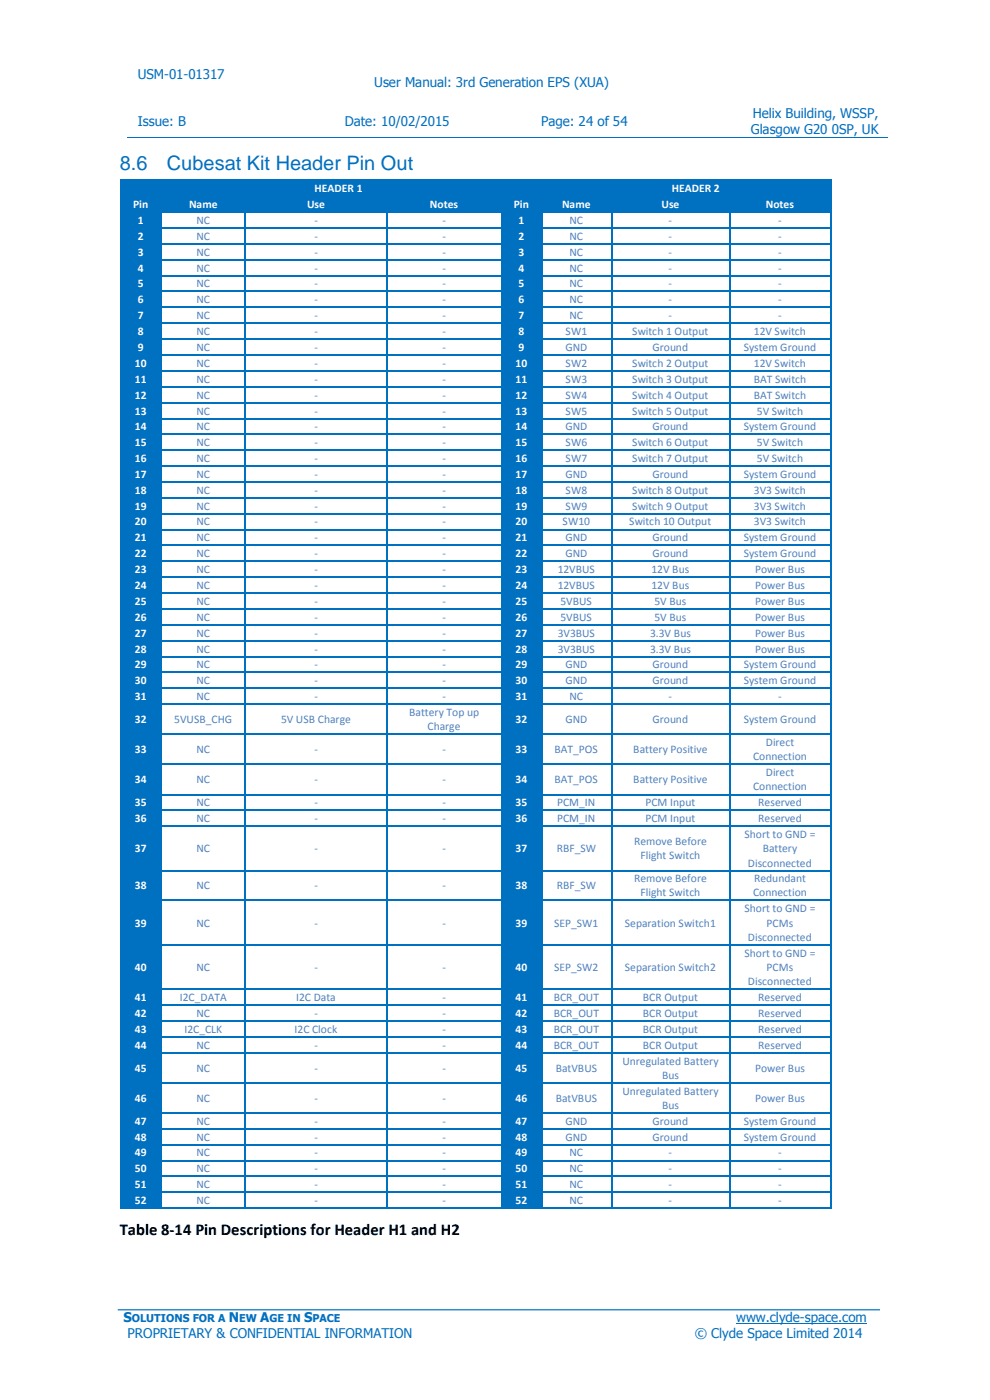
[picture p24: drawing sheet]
<svg xmlns="http://www.w3.org/2000/svg" width="210mm" height="297mm" viewBox="0 0 210 297" stroke-linecap="round" stroke-linejoin="round" font-family="sans-serif">
<defs><g id="words">
<g font-size="4.2" fill="#0070c0">
<text x="25.4" y="36.1">8.6</text>
<text x="35.4" y="36.1">Cubesat Kit Header Pin Out</text>
</g>
<text font-size="3.5" x="25.4" y="262">Table 8-14 Pin Descriptions for Header H1 and H2</text>
<g font-size="2.8" fill="#0070c0">
<text x="29.2" y="16.7">USM-01-01317</text>
<text x="79.4" y="18.5">User Manual: 3rd Generation EPS (XUA)</text>
<text x="29.2" y="26.7">Issue: B</text>
<text x="73.2" y="26.7">Date: 10/02/2015</text>
<text x="114.8" y="26.7">Page: 24 of 54</text>
<text x="159.3" y="28.4">Glasgow G20 0SP, UK</text>
<text x="159.7" y="25">Helix Building, WSSP,</text>
<text x="26.2" y="280.5">S</text>
<text x="48.6" y="280.5">N</text>
<text x="55.2" y="280.5">A</text>
<text x="64.5" y="280.5">S</text>
<text x="156.2" y="280.5">www.clyde-space.com</text>
<text x="27.1" y="283.9">PROPRIETARY &amp; CONFIDENTIAL INFORMATION</text>
<text x="147.4" y="283.9">© Clyde Space Limited 2014</text>
</g>
<g font-size="2.5" fill="#fff">
<text x="66.7" y="40.8">HEADER 1</text>
<text x="142.5" y="40.8">HEADER 2</text>
<text x="28.2" y="44.1">Pin</text>
<text x="29.3" y="47.5">1</text>
<text x="40.1" y="44.1">Name</text>
<text x="65.1" y="44.1">Use</text>
<text x="91.2" y="44.1">Notes</text>
<text x="109" y="44.1">Pin</text>
<text x="110" y="47.5">1</text>
<text x="119.2" y="44.1">Name</text>
<text x="140.3" y="44.1">Use</text>
<text x="162.5" y="44.1">Notes</text>
<text x="29.3" y="50.9">2</text>
<text x="110" y="50.9">2</text>
<text x="29.3" y="54.2">3</text>
<text x="29.3" y="57.6">4</text>
<text x="110" y="54.2">3</text>
<text x="110" y="57.6">4</text>
<text x="29.3" y="61">5</text>
<text x="29.3" y="64.4">6</text>
<text x="110" y="61">5</text>
<text x="110" y="64.4">6</text>
<text x="29.3" y="67.7">7</text>
<text x="29.3" y="71.1">8</text>
<text x="110" y="67.7">7</text>
<text x="110" y="71.1">8</text>
<text x="28.6" y="77.8">10</text>
<text x="29.3" y="74.4">9</text>
<text x="109.4" y="77.8">10</text>
<text x="110" y="74.4">9</text>
<text x="28.6" y="81.2">11</text>
<text x="109.4" y="81.2">11</text>
<text x="28.6" y="84.5">12</text>
<text x="28.6" y="87.9">13</text>
<text x="109.4" y="84.5">12</text>
<text x="109.4" y="87.9">13</text>
<text x="28.6" y="91.3">14</text>
<text x="28.6" y="94.7">15</text>
<text x="109.4" y="91.3">14</text>
<text x="109.4" y="94.7">15</text>
<text x="28.6" y="98">16</text>
<text x="28.6" y="101.4">17</text>
<text x="109.4" y="98">16</text>
<text x="109.4" y="101.4">17</text>
<text x="28.6" y="104.8">18</text>
<text x="109.4" y="104.8">18</text>
<text x="28.6" y="108.1">19</text>
<text x="28.6" y="111.5">20</text>
<text x="109.4" y="108.1">19</text>
<text x="109.4" y="111.5">20</text>
<text x="28.6" y="114.9">21</text>
<text x="28.6" y="118.2">22</text>
<text x="109.4" y="114.9">21</text>
<text x="109.4" y="118.2">22</text>
<text x="28.6" y="121.6">23</text>
<text x="28.6" y="124.9">24</text>
<text x="109.4" y="121.6">23</text>
<text x="109.4" y="124.9">24</text>
<text x="28.6" y="128.3">25</text>
<text x="28.6" y="131.7">26</text>
<text x="109.4" y="128.3">25</text>
<text x="109.4" y="131.7">26</text>
<text x="28.6" y="135.1">27</text>
<text x="109.4" y="135.1">27</text>
<text x="28.6" y="138.4">28</text>
<text x="28.6" y="141.8">29</text>
<text x="109.4" y="138.4">28</text>
<text x="109.4" y="141.8">29</text>
<text x="28.6" y="145.2">30</text>
<text x="28.6" y="148.5">31</text>
<text x="109.4" y="145.2">30</text>
<text x="109.4" y="148.5">31</text>
<text x="28.6" y="153.4">32</text>
<text x="109.4" y="153.4">32</text>
<text x="28.6" y="159.8">33</text>
<text x="109.4" y="159.8">33</text>
<text x="28.6" y="166.2">34</text>
<text x="109.4" y="166.2">34</text>
<text x="28.6" y="171.1">35</text>
<text x="109.4" y="171.1">35</text>
<text x="28.6" y="174.4">36</text>
<text x="109.4" y="174.4">36</text>
<text x="28.6" y="180.8">37</text>
<text x="109.4" y="180.8">37</text>
<text x="28.6" y="188.7">38</text>
<text x="109.4" y="188.7">38</text>
<text x="28.6" y="196.6">39</text>
<text x="109.4" y="196.6">39</text>
<text x="28.6" y="206">40</text>
<text x="109.4" y="206">40</text>
<text x="28.6" y="212.4">41</text>
<text x="28.6" y="215.7">42</text>
<text x="109.4" y="212.4">41</text>
<text x="109.4" y="215.7">42</text>
<text x="28.6" y="219.1">43</text>
<text x="109.4" y="219.1">43</text>
<text x="28.6" y="222.5">44</text>
<text x="28.6" y="227.4">45</text>
<text x="109.4" y="222.5">44</text>
<text x="109.4" y="227.4">45</text>
<text x="28.6" y="233.7">46</text>
<text x="109.4" y="233.7">46</text>
<text x="28.6" y="238.6">47</text>
<text x="109.4" y="238.6">47</text>
<text x="28.6" y="242">48</text>
<text x="28.6" y="245.3">49</text>
<text x="109.4" y="242">48</text>
<text x="109.4" y="245.3">49</text>
<text x="28.6" y="248.7">50</text>
<text x="109.4" y="248.7">50</text>
<text x="28.6" y="252.1">51</text>
<text x="28.6" y="255.4">52</text>
<text x="109.4" y="252.1">51</text>
<text x="109.4" y="255.4">52</text>
</g>
<g font-size="2.5" fill="#4f81bd">
<text x="41.7" y="47.5">NC</text>
<text x="66.7" y="47.5">-</text>
<text x="93.9" y="47.5">-</text>
<text x="120.8" y="47.5">NC</text>
<text x="141.8" y="47.5">-</text>
<text x="165.1" y="47.5">-</text>
<text x="41.7" y="50.9">NC</text>
<text x="66.7" y="50.9">-</text>
<text x="93.9" y="50.9">-</text>
<text x="120.8" y="50.9">NC</text>
<text x="141.8" y="50.9">-</text>
<text x="165.1" y="50.9">-</text>
<text x="41.7" y="54.2">NC</text>
<text x="41.7" y="57.6">NC</text>
<text x="66.7" y="54.2">-</text>
<text x="66.7" y="57.6">-</text>
<text x="93.9" y="54.2">-</text>
<text x="93.9" y="57.6">-</text>
<text x="120.8" y="54.2">NC</text>
<text x="120.8" y="57.6">NC</text>
<text x="141.8" y="54.2">-</text>
<text x="141.8" y="57.6">-</text>
<text x="165.1" y="54.2">-</text>
<text x="165.1" y="57.6">-</text>
<text x="41.7" y="61">NC</text>
<text x="41.7" y="64.4">NC</text>
<text x="66.7" y="61">-</text>
<text x="66.7" y="64.4">-</text>
<text x="93.9" y="61">-</text>
<text x="93.9" y="64.4">-</text>
<text x="120.8" y="61">NC</text>
<text x="120.8" y="64.4">NC</text>
<text x="141.8" y="61">-</text>
<text x="141.8" y="64.4">-</text>
<text x="165.1" y="61">-</text>
<text x="165.1" y="64.4">-</text>
<text x="41.7" y="67.7">NC</text>
<text x="41.7" y="71.1">NC</text>
<text x="66.7" y="67.7">-</text>
<text x="66.7" y="71.1">-</text>
<text x="93.9" y="67.7">-</text>
<text x="93.9" y="71.1">-</text>
<text x="120" y="71.1">SW1</text>
<text x="120.8" y="67.7">NC</text>
<text x="134.1" y="71.1">Switch 1 Output</text>
<text x="141.8" y="67.7">-</text>
<text x="159.9" y="71.1">12V Switch</text>
<text x="165.1" y="67.7">-</text>
<text x="41.7" y="74.4">NC</text>
<text x="41.7" y="77.8">NC</text>
<text x="66.7" y="74.4">-</text>
<text x="66.7" y="77.8">-</text>
<text x="93.9" y="74.4">-</text>
<text x="93.9" y="77.8">-</text>
<text x="120" y="74.4">GND</text>
<text x="120" y="77.8">SW2</text>
<text x="134.1" y="77.8">Switch 2 Output</text>
<text x="138.4" y="74.4">Ground</text>
<text x="157.8" y="74.4">System Ground</text>
<text x="159.9" y="77.8">12V Switch</text>
<text x="41.7" y="81.2">NC</text>
<text x="66.7" y="81.2">-</text>
<text x="93.9" y="81.2">-</text>
<text x="120" y="81.2">SW3</text>
<text x="134.1" y="81.2">Switch 3 Output</text>
<text x="159.9" y="81.2">BAT Switch</text>
<text x="41.7" y="84.5">NC</text>
<text x="41.7" y="87.9">NC</text>
<text x="66.7" y="84.5">-</text>
<text x="66.7" y="87.9">-</text>
<text x="93.9" y="84.5">-</text>
<text x="93.9" y="87.9">-</text>
<text x="120" y="84.5">SW4</text>
<text x="120" y="87.9">SW5</text>
<text x="134.1" y="84.5">Switch 4 Output</text>
<text x="134.1" y="87.9">Switch 5 Output</text>
<text x="159.9" y="84.5">BAT Switch</text>
<text x="160.6" y="87.9">5V Switch</text>
<text x="41.7" y="91.3">NC</text>
<text x="41.7" y="94.7">NC</text>
<text x="66.7" y="91.3">-</text>
<text x="66.7" y="94.7">-</text>
<text x="93.9" y="91.3">-</text>
<text x="93.9" y="94.7">-</text>
<text x="120" y="91.3">GND</text>
<text x="120" y="94.7">SW6</text>
<text x="134.1" y="94.7">Switch 6 Output</text>
<text x="138.4" y="91.3">Ground</text>
<text x="157.8" y="91.3">System Ground</text>
<text x="160.6" y="94.7">5V Switch</text>
<text x="41.7" y="98">NC</text>
<text x="41.7" y="101.4">NC</text>
<text x="66.7" y="98">-</text>
<text x="66.7" y="101.4">-</text>
<text x="93.9" y="98">-</text>
<text x="93.9" y="101.4">-</text>
<text x="120" y="101.4">GND</text>
<text x="120" y="98">SW7</text>
<text x="134.1" y="98">Switch 7 Output</text>
<text x="138.4" y="101.4">Ground</text>
<text x="157.8" y="101.4">System Ground</text>
<text x="160.6" y="98">5V Switch</text>
<text x="41.7" y="104.8">NC</text>
<text x="66.7" y="104.8">-</text>
<text x="93.9" y="104.8">-</text>
<text x="120" y="104.8">SW8</text>
<text x="134.1" y="104.8">Switch 8 Output</text>
<text x="159.9" y="104.8">3V3 Switch</text>
<text x="41.7" y="108.1">NC</text>
<text x="41.7" y="111.5">NC</text>
<text x="66.7" y="108.1">-</text>
<text x="66.7" y="111.5">-</text>
<text x="93.9" y="108.1">-</text>
<text x="93.9" y="111.5">-</text>
<text x="119.4" y="111.5">SW10</text>
<text x="120" y="108.1">SW9</text>
<text x="133.5" y="111.5">Switch 10 Output</text>
<text x="134.1" y="108.1">Switch 9 Output</text>
<text x="159.9" y="108.1">3V3 Switch</text>
<text x="159.9" y="111.5">3V3 Switch</text>
<text x="41.7" y="114.9">NC</text>
<text x="41.7" y="118.2">NC</text>
<text x="66.7" y="114.9">-</text>
<text x="66.7" y="118.2">-</text>
<text x="93.9" y="114.9">-</text>
<text x="93.9" y="118.2">-</text>
<text x="120" y="114.9">GND</text>
<text x="120" y="118.2">GND</text>
<text x="138.4" y="114.9">Ground</text>
<text x="138.4" y="118.2">Ground</text>
<text x="157.8" y="114.9">System Ground</text>
<text x="157.8" y="118.2">System Ground</text>
<text x="41.7" y="121.6">NC</text>
<text x="41.7" y="124.9">NC</text>
<text x="66.7" y="121.6">-</text>
<text x="66.7" y="124.9">-</text>
<text x="93.9" y="121.6">-</text>
<text x="93.9" y="124.9">-</text>
<text x="118.3" y="121.6">12VBUS</text>
<text x="118.3" y="124.9">12VBUS</text>
<text x="138.2" y="121.6">12V Bus</text>
<text x="138.2" y="124.9">12V Bus</text>
<text x="160.2" y="121.6">Power Bus</text>
<text x="160.2" y="124.9">Power Bus</text>
<text x="41.7" y="128.3">NC</text>
<text x="41.7" y="131.7">NC</text>
<text x="66.7" y="128.3">-</text>
<text x="66.7" y="131.7">-</text>
<text x="93.9" y="128.3">-</text>
<text x="93.9" y="131.7">-</text>
<text x="118.9" y="128.3">5VBUS</text>
<text x="118.9" y="131.7">5VBUS</text>
<text x="138.8" y="128.3">5V Bus</text>
<text x="138.8" y="131.7">5V Bus</text>
<text x="160.2" y="128.3">Power Bus</text>
<text x="160.2" y="131.7">Power Bus</text>
<text x="41.7" y="135.1">NC</text>
<text x="66.7" y="135.1">-</text>
<text x="93.9" y="135.1">-</text>
<text x="118.3" y="135.1">3V3BUS</text>
<text x="137.9" y="135.1">3.3V Bus</text>
<text x="160.2" y="135.1">Power Bus</text>
<text x="41.7" y="138.4">NC</text>
<text x="41.7" y="141.8">NC</text>
<text x="66.7" y="138.4">-</text>
<text x="66.7" y="141.8">-</text>
<text x="93.9" y="138.4">-</text>
<text x="93.9" y="141.8">-</text>
<text x="118.3" y="138.4">3V3BUS</text>
<text x="120" y="141.8">GND</text>
<text x="137.9" y="138.4">3.3V Bus</text>
<text x="138.4" y="141.8">Ground</text>
<text x="157.8" y="141.8">System Ground</text>
<text x="160.2" y="138.4">Power Bus</text>
<text x="41.7" y="145.2">NC</text>
<text x="41.7" y="148.5">NC</text>
<text x="66.7" y="145.2">-</text>
<text x="66.7" y="148.5">-</text>
<text x="93.9" y="145.2">-</text>
<text x="93.9" y="148.5">-</text>
<text x="120" y="145.2">GND</text>
<text x="120.8" y="148.5">NC</text>
<text x="138.4" y="145.2">Ground</text>
<text x="141.8" y="148.5">-</text>
<text x="157.8" y="145.2">System Ground</text>
<text x="165.1" y="148.5">-</text>
<text x="37" y="153.4">5VUSB_CHG</text>
<text x="59.6" y="153.4">5V USB Charge</text>
<text x="86.8" y="151.9">Battery Top up</text>
<text x="90.7" y="154.9">Charge</text>
<text x="120" y="153.4">GND</text>
<text x="138.4" y="153.4">Ground</text>
<text x="157.8" y="153.4">System Ground</text>
<text x="41.7" y="159.8">NC</text>
<text x="66.7" y="159.8">-</text>
<text x="93.9" y="159.8">-</text>
<text x="117.6" y="159.8">BAT_POS</text>
<text x="134.3" y="159.8">Battery Positive</text>
<text x="159.8" y="161.3">Connection</text>
<text x="162.5" y="158.3">Direct</text>
<text x="41.7" y="166.2">NC</text>
<text x="66.7" y="166.2">-</text>
<text x="93.9" y="166.2">-</text>
<text x="117.6" y="166.2">BAT_POS</text>
<text x="134.3" y="166.2">Battery Positive</text>
<text x="159.8" y="167.7">Connection</text>
<text x="162.5" y="164.7">Direct</text>
<text x="41.7" y="171.1">NC</text>
<text x="66.7" y="171.1">-</text>
<text x="93.9" y="171.1">-</text>
<text x="118.2" y="171.1">PCM_IN</text>
<text x="136.9" y="171.1">PCM Input</text>
<text x="160.9" y="171.1">Reserved</text>
<text x="41.7" y="174.4">NC</text>
<text x="66.7" y="174.4">-</text>
<text x="93.9" y="174.4">-</text>
<text x="118.2" y="174.4">PCM_IN</text>
<text x="134.5" y="179.3">Remove Before</text>
<text x="136.9" y="174.4">PCM Input</text>
<text x="157.9" y="177.8">Short to GND =</text>
<text x="160.9" y="174.4">Reserved</text>
<text x="41.7" y="180.8">NC</text>
<text x="66.7" y="180.8">-</text>
<text x="93.9" y="180.8">-</text>
<text x="118.1" y="180.8">RBF_SW</text>
<text x="135.9" y="182.3">Flight Switch</text>
<text x="158.7" y="183.8">Disconnected</text>
<text x="161.8" y="180.8">Battery</text>
<text x="41.7" y="188.7">NC</text>
<text x="66.7" y="188.7">-</text>
<text x="93.9" y="188.7">-</text>
<text x="118.1" y="188.7">RBF_SW</text>
<text x="134.5" y="187.2">Remove Before</text>
<text x="135.9" y="190.2">Flight Switch</text>
<text x="159.8" y="190.2">Connection</text>
<text x="160" y="187.2">Redundant</text>
<text x="41.7" y="196.6">NC</text>
<text x="66.7" y="196.6">-</text>
<text x="93.9" y="196.6">-</text>
<text x="117.5" y="196.6">SEP_SW1</text>
<text x="132.6" y="196.6">Separation Switch1</text>
<text x="157.9" y="193.6">Short to GND =</text>
<text x="162.6" y="196.6">PCMs</text>
<text x="157.9" y="203">Short to GND =</text>
<text x="158.7" y="199.6">Disconnected</text>
<text x="41.7" y="206">NC</text>
<text x="66.7" y="206">-</text>
<text x="93.9" y="206">-</text>
<text x="117.5" y="206">SEP_SW2</text>
<text x="132.6" y="206">Separation Switch2</text>
<text x="158.7" y="209">Disconnected</text>
<text x="162.6" y="206">PCMs</text>
<text x="38.1" y="212.4">I2C_DATA</text>
<text x="41.7" y="215.7">NC</text>
<text x="62.8" y="212.4">I2C Data</text>
<text x="66.7" y="215.7">-</text>
<text x="93.9" y="212.4">-</text>
<text x="93.9" y="215.7">-</text>
<text x="117.5" y="212.4">BCR_OUT</text>
<text x="117.5" y="215.7">BCR_OUT</text>
<text x="136.4" y="212.4">BCR Output</text>
<text x="136.4" y="215.7">BCR Output</text>
<text x="160.9" y="212.4">Reserved</text>
<text x="160.9" y="215.7">Reserved</text>
<text x="39.1" y="219.1">I2C_CLK</text>
<text x="62.5" y="219.1">I2C Clock</text>
<text x="93.9" y="219.1">-</text>
<text x="117.5" y="219.1">BCR_OUT</text>
<text x="136.4" y="219.1">BCR Output</text>
<text x="160.9" y="219.1">Reserved</text>
<text x="41.7" y="222.5">NC</text>
<text x="41.7" y="227.4">NC</text>
<text x="66.7" y="222.5">-</text>
<text x="66.7" y="227.4">-</text>
<text x="93.9" y="222.5">-</text>
<text x="93.9" y="227.4">-</text>
<text x="117.5" y="222.5">BCR_OUT</text>
<text x="117.9" y="227.4">BatVBUS</text>
<text x="132" y="225.8">Unregulated Battery</text>
<text x="136.4" y="222.5">BCR Output</text>
<text x="160.2" y="227.4">Power Bus</text>
<text x="160.9" y="222.5">Reserved</text>
<text x="41.7" y="233.7">NC</text>
<text x="66.7" y="233.7">-</text>
<text x="93.9" y="233.7">-</text>
<text x="117.9" y="233.7">BatVBUS</text>
<text x="132" y="232.2">Unregulated Battery</text>
<text x="140.4" y="228.8">Bus</text>
<text x="160.2" y="233.7">Power Bus</text>
<text x="41.7" y="238.6">NC</text>
<text x="66.7" y="238.6">-</text>
<text x="93.9" y="238.6">-</text>
<text x="120" y="238.6">GND</text>
<text x="138.4" y="238.6">Ground</text>
<text x="140.4" y="235.2">Bus</text>
<text x="157.8" y="238.6">System Ground</text>
<text x="41.7" y="242">NC</text>
<text x="41.7" y="245.3">NC</text>
<text x="66.7" y="242">-</text>
<text x="66.7" y="245.3">-</text>
<text x="93.9" y="242">-</text>
<text x="93.9" y="245.3">-</text>
<text x="120" y="242">GND</text>
<text x="120.8" y="245.3">NC</text>
<text x="138.4" y="242">Ground</text>
<text x="141.8" y="245.3">-</text>
<text x="157.8" y="242">System Ground</text>
<text x="165.1" y="245.3">-</text>
<text x="41.7" y="248.7">NC</text>
<text x="66.7" y="248.7">-</text>
<text x="93.9" y="248.7">-</text>
<text x="120.8" y="248.7">NC</text>
<text x="141.8" y="248.7">-</text>
<text x="165.1" y="248.7">-</text>
<text x="41.7" y="252.1">NC</text>
<text x="41.7" y="255.4">NC</text>
<text x="66.7" y="252.1">-</text>
<text x="66.7" y="255.4">-</text>
<text x="93.9" y="252.1">-</text>
<text x="93.9" y="255.4">-</text>
<text x="120.8" y="252.1">NC</text>
<text x="120.8" y="255.4">NC</text>
<text x="141.8" y="252.1">-</text>
<text x="141.8" y="255.4">-</text>
<text x="165.1" y="252.1">-</text>
<text x="165.1" y="255.4">-</text>
</g>
<g font-size="2.3" fill="#0070c0">
<text x="27.9" y="280.5">OLUTIONS FOR A</text>
<text x="50.8" y="280.5">EW</text>
<text x="57.2" y="280.5">GE IN</text>
<text x="66.3" y="280.5">PACE</text>
</g>
</g></defs>
<path d="M27.1 29.1h36.4" fill="none" stroke="#0070c0" stroke-width=".21"/>
<path d="M63.3 29h.1v.2h-.1z" fill-rule="evenodd" fill="#0070c0"/>
<path d="M63.4 29.1h41.6" fill="none" stroke="#0070c0" stroke-width=".21"/>
<path d="M104.8 29h.1v.2h-.1z" fill-rule="evenodd" fill="#0070c0"/>
<path d="M104.9 29.1h38" fill="none" stroke="#0070c0" stroke-width=".21"/>
<path d="M142.6 29h.2v.2h-.2z" fill-rule="evenodd" fill="#0070c0"/>
<path d="M142.8 29.1h45.4M156.2 280.9h27.7" fill="none" stroke="#0070c0" stroke-width=".21"/>
<path d="M25 277.9h161.7" fill="none" stroke="#0070c0" stroke-width=".25"/>
<g fill="#0070c0">
<path d="M25.7 38.4h8.3v3.1h-8.3z" fill-rule="evenodd"/>
<path d="M27.5 38.4h4.8v3.1h-4.8z" fill-rule="evenodd"/>
<path d="M34.2 38.4h75.1v3.1h-75.1z" fill-rule="evenodd"/>
<path d="M36.1 38.4h71.5v3.1h-71.5z" fill-rule="evenodd"/>
<path d="M109.5 38.4h9.4v3.1h-9.4z" fill-rule="evenodd"/>
<path d="M111.4 38.4h5.7v3.1h-5.7z" fill-rule="evenodd"/>
<path d="M119 38.4h57.1v3.1h-57.1z" fill-rule="evenodd"/>
<path d="M120.9 38.4h53.4v3.1h-53.4z" fill-rule="evenodd"/>
<path d="M25.4 38.1h.3v.3h-.3z" fill-rule="evenodd"/>
<path d="M25.4 38.1h.3v.3h-.3z" fill-rule="evenodd"/>
</g>
<path d="M25.7 38.3h8.3" fill="none" stroke="#0070c0" stroke-width=".34"/>
<path d="M34 38.1h.4v.3h-.4z" fill-rule="evenodd" fill="#0070c0"/>
<path d="M34.4 38.3h74.9" fill="none" stroke="#0070c0" stroke-width=".34"/>
<path d="M109.3 38.1h.4v.3h-.4z" fill-rule="evenodd" fill="#0070c0"/>
<path d="M109.7 38.3h9.2" fill="none" stroke="#0070c0" stroke-width=".34"/>
<path d="M118.9 38.1h.3v.3h-.3z" fill-rule="evenodd" fill="#0070c0"/>
<path d="M119.2 38.3h56.9" fill="none" stroke="#0070c0" stroke-width=".34"/>
<g fill="#0070c0">
<path d="M176.1 38.1h.3v.3h-.3z" fill-rule="evenodd"/>
<path d="M176.1 38.1h.3v.3h-.3z" fill-rule="evenodd"/>
</g>
<path d="M25.6 38.4v3.1M34.2 38.4v3.1M109.5 38.4v3.1M119 38.4v3.1M176.2 38.4v3.1" fill="none" stroke="#0070c0" stroke-width=".34"/>
<g fill="#0070c0">
<path d="M25.7 41.8h8.3v3h-8.3z" fill-rule="evenodd"/>
<path d="M27.5 41.8h4.8v3h-4.8z" fill-rule="evenodd"/>
<path d="M34.2 41.8h17.7v3h-17.7z" fill-rule="evenodd"/>
<path d="M36.1 41.8h14.1v3h-14.1z" fill-rule="evenodd"/>
<path d="M52.1 41.8h29.8v3h-29.8z" fill-rule="evenodd"/>
<path d="M54 41.8h26.2v3h-26.2z" fill-rule="evenodd"/>
<path d="M82.1 41.8h24.2v3h-24.2z" fill-rule="evenodd"/>
<path d="M84 41.8h20.5v3h-20.5z" fill-rule="evenodd"/>
<path d="M106.5 41.8h8.2v3h-8.2z" fill-rule="evenodd"/>
<path d="M108.4 41.8h4.5v3h-4.5z" fill-rule="evenodd"/>
<path d="M114.9 41.8h14.7v3h-14.7z" fill-rule="evenodd"/>
<path d="M116.7 41.8h11.1v3h-11.1z" fill-rule="evenodd"/>
<path d="M129.7 41.8h24.9v3h-24.9z" fill-rule="evenodd"/>
<path d="M131.6 41.8h21.3v3h-21.3z" fill-rule="evenodd"/>
<path d="M154.8 41.8h21.3v3h-21.3z" fill-rule="evenodd"/>
<path d="M156.7 41.8h17.6v3h-17.6z" fill-rule="evenodd"/>
<path d="M25.4 41.5h.3v.3h-.3z" fill-rule="evenodd"/>
</g>
<path d="M25.7 41.6h8.3" fill="none" stroke="#0070c0" stroke-width=".34"/>
<path d="M34 41.5h.4v.3h-.4z" fill-rule="evenodd" fill="#0070c0"/>
<path d="M34.4 41.6h17.5" fill="none" stroke="#0070c0" stroke-width=".34"/>
<path d="M51.9 41.5h.3v.3h-.3z" fill-rule="evenodd" fill="#0070c0"/>
<path d="M52.2 41.6h29.7" fill="none" stroke="#0070c0" stroke-width=".34"/>
<path d="M81.9 41.5h.3v.3h-.3z" fill-rule="evenodd" fill="#0070c0"/>
<path d="M82.2 41.6h24.1" fill="none" stroke="#0070c0" stroke-width=".34"/>
<path d="M106.3 41.5h.3v.3h-.3z" fill-rule="evenodd" fill="#0070c0"/>
<path d="M106.6 41.6h2.7" fill="none" stroke="#0070c0" stroke-width=".34"/>
<path d="M109.3 41.5h.4v.3h-.4z" fill-rule="evenodd" fill="#0070c0"/>
<path d="M109.7 41.6h5" fill="none" stroke="#0070c0" stroke-width=".34"/>
<path d="M114.7 41.5h.3v.3h-.3z" fill-rule="evenodd" fill="#0070c0"/>
<path d="M115 41.6h3.9" fill="none" stroke="#0070c0" stroke-width=".34"/>
<path d="M118.9 41.5h.3v.3h-.3z" fill-rule="evenodd" fill="#0070c0"/>
<path d="M119.2 41.6h10.4" fill="none" stroke="#0070c0" stroke-width=".34"/>
<path d="M129.6 41.5h.3v.3h-.3z" fill-rule="evenodd" fill="#0070c0"/>
<path d="M129.9 41.6h24.7" fill="none" stroke="#0070c0" stroke-width=".34"/>
<path d="M154.6 41.5h.3v.3h-.3z" fill-rule="evenodd" fill="#0070c0"/>
<path d="M154.9 41.6h21.2" fill="none" stroke="#0070c0" stroke-width=".34"/>
<path d="M176.1 41.5h.3v.3h-.3z" fill-rule="evenodd" fill="#0070c0"/>
<path d="M25.6 41.8v3M34.2 41.8v3M52.1 41.8v3M82.1 41.8v3M106.5 41.8v3M114.9 41.8v3M129.7 41.8v3M154.8 41.8v3M176.2 41.8v3" fill="none" stroke="#0070c0" stroke-width=".34"/>
<g fill="#0070c0">
<path d="M25.7 45.2h8.3v3h-8.3z" fill-rule="evenodd"/>
<path d="M27.5 45.2h4.8v3h-4.8z" fill-rule="evenodd"/>
<path d="M106.5 45.2h8.2v3h-8.2z" fill-rule="evenodd"/>
<path d="M108.4 45.2h4.5v3h-4.5z" fill-rule="evenodd"/>
<path d="M25.4 44.8h.3v.4h-.3z" fill-rule="evenodd"/>
</g>
<path d="M25.7 45h8.3" fill="none" stroke="#0070c0" stroke-width=".34"/>
<path d="M34 44.8h.4v.4h-.4z" fill-rule="evenodd" fill="#0070c0"/>
<path d="M34.4 45h17.5" fill="none" stroke="#0070c0" stroke-width=".34"/>
<path d="M51.9 44.8h.3v.4h-.3z" fill-rule="evenodd" fill="#0070c0"/>
<path d="M52.2 45h29.7" fill="none" stroke="#0070c0" stroke-width=".34"/>
<path d="M81.9 44.8h.3v.4h-.3z" fill-rule="evenodd" fill="#0070c0"/>
<path d="M82.2 45h24.1" fill="none" stroke="#0070c0" stroke-width=".34"/>
<path d="M106.3 44.8h.3v.4h-.3z" fill-rule="evenodd" fill="#0070c0"/>
<path d="M106.6 45h8.1" fill="none" stroke="#0070c0" stroke-width=".34"/>
<path d="M114.7 44.8h.3v.4h-.3z" fill-rule="evenodd" fill="#0070c0"/>
<path d="M115 45h14.6" fill="none" stroke="#0070c0" stroke-width=".34"/>
<path d="M129.6 44.8h.3v.4h-.3z" fill-rule="evenodd" fill="#0070c0"/>
<path d="M129.9 45h24.7" fill="none" stroke="#0070c0" stroke-width=".34"/>
<path d="M154.6 44.8h.3v.4h-.3z" fill-rule="evenodd" fill="#0070c0"/>
<path d="M154.9 45h21.2" fill="none" stroke="#0070c0" stroke-width=".34"/>
<path d="M176.1 44.8h.3v.4h-.3z" fill-rule="evenodd" fill="#0070c0"/>
<path d="M25.6 45.2v3M34.2 45.2v3M52.1 45.2v3M82.1 45.2v3M106.5 45.2v3M114.9 45.2v3M129.7 45.2v3M154.8 45.2v3M176.2 45.2v3" fill="none" stroke="#0070c0" stroke-width=".34"/>
<g fill="#0070c0">
<path d="M25.7 48.6h8.3v3h-8.3z" fill-rule="evenodd"/>
<path d="M27.5 48.6h4.8v3h-4.8z" fill-rule="evenodd"/>
<path d="M106.5 48.6h8.2v3h-8.2z" fill-rule="evenodd"/>
<path d="M108.4 48.6h4.5v3h-4.5z" fill-rule="evenodd"/>
<path d="M25.4 48.2h.3v.3h-.3z" fill-rule="evenodd"/>
</g>
<path d="M25.7 48.4h8.3" fill="none" stroke="#0070c0" stroke-width=".34"/>
<path d="M34 48.2h.4v.3h-.4z" fill-rule="evenodd" fill="#0070c0"/>
<path d="M34.4 48.4h17.5" fill="none" stroke="#0070c0" stroke-width=".34"/>
<path d="M51.9 48.2h.3v.3h-.3z" fill-rule="evenodd" fill="#0070c0"/>
<path d="M52.2 48.4h29.7" fill="none" stroke="#0070c0" stroke-width=".34"/>
<path d="M81.9 48.2h.3v.3h-.3z" fill-rule="evenodd" fill="#0070c0"/>
<path d="M82.2 48.4h24.1" fill="none" stroke="#0070c0" stroke-width=".34"/>
<path d="M106.3 48.2h.3v.3h-.3z" fill-rule="evenodd" fill="#0070c0"/>
<path d="M106.6 48.4h8.1" fill="none" stroke="#0070c0" stroke-width=".34"/>
<path d="M114.7 48.2h.3v.3h-.3z" fill-rule="evenodd" fill="#0070c0"/>
<path d="M115 48.4h14.6" fill="none" stroke="#0070c0" stroke-width=".34"/>
<path d="M129.6 48.2h.3v.3h-.3z" fill-rule="evenodd" fill="#0070c0"/>
<path d="M129.9 48.4h24.7" fill="none" stroke="#0070c0" stroke-width=".34"/>
<path d="M154.6 48.2h.3v.3h-.3z" fill-rule="evenodd" fill="#0070c0"/>
<path d="M154.9 48.4h21.2" fill="none" stroke="#0070c0" stroke-width=".34"/>
<path d="M176.1 48.2h.3v.3h-.3z" fill-rule="evenodd" fill="#0070c0"/>
<path d="M25.6 48.5v3.1M34.2 48.5v3.1M52.1 48.5v3.1M82.1 48.5v3.1M106.5 48.5v3.1M114.9 48.5v3.1M129.7 48.5v3.1M154.8 48.5v3.1M176.2 48.5v3.1" fill="none" stroke="#0070c0" stroke-width=".34"/>
<g fill="#0070c0">
<path d="M25.7 51.9h8.3v3h-8.3z" fill-rule="evenodd"/>
<path d="M27.5 51.9h4.8v3h-4.8z" fill-rule="evenodd"/>
<path d="M106.5 51.9h8.2v3h-8.2z" fill-rule="evenodd"/>
<path d="M108.4 51.9h4.5v3h-4.5z" fill-rule="evenodd"/>
<path d="M25.4 51.6h.3v.3h-.3z" fill-rule="evenodd"/>
</g>
<path d="M25.7 51.7h8.3" fill="none" stroke="#0070c0" stroke-width=".34"/>
<path d="M34 51.6h.4v.3h-.4z" fill-rule="evenodd" fill="#0070c0"/>
<path d="M34.4 51.7h17.5" fill="none" stroke="#0070c0" stroke-width=".34"/>
<path d="M51.9 51.6h.3v.3h-.3z" fill-rule="evenodd" fill="#0070c0"/>
<path d="M52.2 51.7h29.7" fill="none" stroke="#0070c0" stroke-width=".34"/>
<path d="M81.9 51.6h.3v.3h-.3z" fill-rule="evenodd" fill="#0070c0"/>
<path d="M82.2 51.7h24.1" fill="none" stroke="#0070c0" stroke-width=".34"/>
<path d="M106.3 51.6h.3v.3h-.3z" fill-rule="evenodd" fill="#0070c0"/>
<path d="M106.6 51.7h8.1" fill="none" stroke="#0070c0" stroke-width=".34"/>
<path d="M114.7 51.6h.3v.3h-.3z" fill-rule="evenodd" fill="#0070c0"/>
<path d="M115 51.7h14.6" fill="none" stroke="#0070c0" stroke-width=".34"/>
<path d="M129.6 51.6h.3v.3h-.3z" fill-rule="evenodd" fill="#0070c0"/>
<path d="M129.9 51.7h24.7" fill="none" stroke="#0070c0" stroke-width=".34"/>
<path d="M154.6 51.6h.3v.3h-.3z" fill-rule="evenodd" fill="#0070c0"/>
<path d="M154.9 51.7h21.2" fill="none" stroke="#0070c0" stroke-width=".34"/>
<path d="M176.1 51.6h.3v.3h-.3z" fill-rule="evenodd" fill="#0070c0"/>
<path d="M25.6 51.9v3M34.2 51.9v3M52.1 51.9v3M82.1 51.9v3M106.5 51.9v3M114.9 51.9v3M129.7 51.9v3M154.8 51.9v3M176.2 51.9v3" fill="none" stroke="#0070c0" stroke-width=".34"/>
<g fill="#0070c0">
<path d="M25.7 55.3h8.3v3h-8.3z" fill-rule="evenodd"/>
<path d="M27.5 55.3h4.8v3h-4.8z" fill-rule="evenodd"/>
<path d="M106.5 55.3h8.2v3h-8.2z" fill-rule="evenodd"/>
<path d="M108.4 55.3h4.5v3h-4.5z" fill-rule="evenodd"/>
<path d="M25.4 54.9h.3v.4h-.3z" fill-rule="evenodd"/>
</g>
<path d="M25.7 55.1h8.3" fill="none" stroke="#0070c0" stroke-width=".34"/>
<path d="M34 54.9h.4v.4h-.4z" fill-rule="evenodd" fill="#0070c0"/>
<path d="M34.4 55.1h17.5" fill="none" stroke="#0070c0" stroke-width=".34"/>
<path d="M51.9 54.9h.3v.4h-.3z" fill-rule="evenodd" fill="#0070c0"/>
<path d="M52.2 55.1h29.7" fill="none" stroke="#0070c0" stroke-width=".34"/>
<path d="M81.9 54.9h.3v.4h-.3z" fill-rule="evenodd" fill="#0070c0"/>
<path d="M82.2 55.1h24.1" fill="none" stroke="#0070c0" stroke-width=".34"/>
<path d="M106.3 54.9h.3v.4h-.3z" fill-rule="evenodd" fill="#0070c0"/>
<path d="M106.6 55.1h8.1" fill="none" stroke="#0070c0" stroke-width=".34"/>
<path d="M114.7 54.9h.3v.4h-.3z" fill-rule="evenodd" fill="#0070c0"/>
<path d="M115 55.1h14.6" fill="none" stroke="#0070c0" stroke-width=".34"/>
<path d="M129.6 54.9h.3v.4h-.3z" fill-rule="evenodd" fill="#0070c0"/>
<path d="M129.9 55.1h24.7" fill="none" stroke="#0070c0" stroke-width=".34"/>
<path d="M154.6 54.9h.3v.4h-.3z" fill-rule="evenodd" fill="#0070c0"/>
<path d="M154.9 55.1h21.2" fill="none" stroke="#0070c0" stroke-width=".34"/>
<path d="M176.1 54.9h.3v.4h-.3z" fill-rule="evenodd" fill="#0070c0"/>
<path d="M25.6 55.3v3M34.2 55.3v3M52.1 55.3v3M82.1 55.3v3M106.5 55.3v3M114.9 55.3v3M129.7 55.3v3M154.8 55.3v3M176.2 55.3v3" fill="none" stroke="#0070c0" stroke-width=".34"/>
<g fill="#0070c0">
<path d="M25.7 58.6h8.3v3h-8.3z" fill-rule="evenodd"/>
<path d="M27.5 58.6h4.8v3h-4.8z" fill-rule="evenodd"/>
<path d="M106.5 58.6h8.2v3h-8.2z" fill-rule="evenodd"/>
<path d="M108.4 58.6h4.5v3h-4.5z" fill-rule="evenodd"/>
<path d="M25.4 58.3h.3v.3h-.3z" fill-rule="evenodd"/>
</g>
<path d="M25.7 58.5h8.3" fill="none" stroke="#0070c0" stroke-width=".34"/>
<path d="M34 58.3h.4v.3h-.4z" fill-rule="evenodd" fill="#0070c0"/>
<path d="M34.4 58.5h17.5" fill="none" stroke="#0070c0" stroke-width=".34"/>
<path d="M51.9 58.3h.3v.3h-.3z" fill-rule="evenodd" fill="#0070c0"/>
<path d="M52.2 58.5h29.7" fill="none" stroke="#0070c0" stroke-width=".34"/>
<path d="M81.9 58.3h.3v.3h-.3z" fill-rule="evenodd" fill="#0070c0"/>
<path d="M82.2 58.5h24.1" fill="none" stroke="#0070c0" stroke-width=".34"/>
<path d="M106.3 58.3h.3v.3h-.3z" fill-rule="evenodd" fill="#0070c0"/>
<path d="M106.6 58.5h8.1" fill="none" stroke="#0070c0" stroke-width=".34"/>
<path d="M114.7 58.3h.3v.3h-.3z" fill-rule="evenodd" fill="#0070c0"/>
<path d="M115 58.5h14.6" fill="none" stroke="#0070c0" stroke-width=".34"/>
<path d="M129.6 58.3h.3v.3h-.3z" fill-rule="evenodd" fill="#0070c0"/>
<path d="M129.9 58.5h24.7" fill="none" stroke="#0070c0" stroke-width=".34"/>
<path d="M154.6 58.3h.3v.3h-.3z" fill-rule="evenodd" fill="#0070c0"/>
<path d="M154.9 58.5h21.2" fill="none" stroke="#0070c0" stroke-width=".34"/>
<path d="M176.1 58.3h.3v.3h-.3z" fill-rule="evenodd" fill="#0070c0"/>
<path d="M25.6 58.6v3M34.2 58.6v3M52.1 58.6v3M82.1 58.6v3M106.5 58.6v3M114.9 58.6v3M129.7 58.6v3M154.8 58.6v3M176.2 58.6v3" fill="none" stroke="#0070c0" stroke-width=".34"/>
<g fill="#0070c0">
<path d="M25.7 62h8.3v3h-8.3z" fill-rule="evenodd"/>
<path d="M27.5 62h4.8v3h-4.8z" fill-rule="evenodd"/>
<path d="M106.5 62h8.2v3h-8.2z" fill-rule="evenodd"/>
<path d="M108.4 62h4.5v3h-4.5z" fill-rule="evenodd"/>
<path d="M25.4 61.6h.3v.4h-.3z" fill-rule="evenodd"/>
</g>
<path d="M25.7 61.8h8.3" fill="none" stroke="#0070c0" stroke-width=".34"/>
<path d="M34 61.6h.4v.4h-.4z" fill-rule="evenodd" fill="#0070c0"/>
<path d="M34.4 61.8h17.5" fill="none" stroke="#0070c0" stroke-width=".34"/>
<path d="M51.9 61.6h.3v.4h-.3z" fill-rule="evenodd" fill="#0070c0"/>
<path d="M52.2 61.8h29.7" fill="none" stroke="#0070c0" stroke-width=".34"/>
<path d="M81.9 61.6h.3v.4h-.3z" fill-rule="evenodd" fill="#0070c0"/>
<path d="M82.2 61.8h24.1" fill="none" stroke="#0070c0" stroke-width=".34"/>
<path d="M106.3 61.6h.3v.4h-.3z" fill-rule="evenodd" fill="#0070c0"/>
<path d="M106.6 61.8h8.1" fill="none" stroke="#0070c0" stroke-width=".34"/>
<path d="M114.7 61.6h.3v.4h-.3z" fill-rule="evenodd" fill="#0070c0"/>
<path d="M115 61.8h14.6" fill="none" stroke="#0070c0" stroke-width=".34"/>
<path d="M129.6 61.6h.3v.4h-.3z" fill-rule="evenodd" fill="#0070c0"/>
<path d="M129.9 61.8h24.7" fill="none" stroke="#0070c0" stroke-width=".34"/>
<path d="M154.6 61.6h.3v.4h-.3z" fill-rule="evenodd" fill="#0070c0"/>
<path d="M154.9 61.8h21.2" fill="none" stroke="#0070c0" stroke-width=".34"/>
<path d="M176.1 61.6h.3v.4h-.3z" fill-rule="evenodd" fill="#0070c0"/>
<path d="M25.6 62v3M34.2 62v3M52.1 62v3M82.1 62v3M106.5 62v3M114.9 62v3M129.7 62v3M154.8 62v3M176.2 62v3" fill="none" stroke="#0070c0" stroke-width=".34"/>
<g fill="#0070c0">
<path d="M25.7 65.4h8.3v3h-8.3z" fill-rule="evenodd"/>
<path d="M27.5 65.4h4.8v3h-4.8z" fill-rule="evenodd"/>
<path d="M106.5 65.4h8.2v3h-8.2z" fill-rule="evenodd"/>
<path d="M108.4 65.4h4.5v3h-4.5z" fill-rule="evenodd"/>
<path d="M25.4 65h.3v.4h-.3z" fill-rule="evenodd"/>
</g>
<path d="M25.7 65.2h8.3" fill="none" stroke="#0070c0" stroke-width=".34"/>
<path d="M34 65h.4v.4h-.4z" fill-rule="evenodd" fill="#0070c0"/>
<path d="M34.4 65.2h17.5" fill="none" stroke="#0070c0" stroke-width=".34"/>
<path d="M51.9 65h.3v.4h-.3z" fill-rule="evenodd" fill="#0070c0"/>
<path d="M52.2 65.2h29.7" fill="none" stroke="#0070c0" stroke-width=".34"/>
<path d="M81.9 65h.3v.4h-.3z" fill-rule="evenodd" fill="#0070c0"/>
<path d="M82.2 65.2h24.1" fill="none" stroke="#0070c0" stroke-width=".34"/>
<path d="M106.3 65h.3v.4h-.3z" fill-rule="evenodd" fill="#0070c0"/>
<path d="M106.6 65.2h8.1" fill="none" stroke="#0070c0" stroke-width=".34"/>
<path d="M114.7 65h.3v.4h-.3z" fill-rule="evenodd" fill="#0070c0"/>
<path d="M115 65.2h14.6" fill="none" stroke="#0070c0" stroke-width=".34"/>
<path d="M129.6 65h.3v.4h-.3z" fill-rule="evenodd" fill="#0070c0"/>
<path d="M129.9 65.2h24.7" fill="none" stroke="#0070c0" stroke-width=".34"/>
<path d="M154.6 65h.3v.4h-.3z" fill-rule="evenodd" fill="#0070c0"/>
<path d="M154.9 65.2h21.2" fill="none" stroke="#0070c0" stroke-width=".34"/>
<path d="M176.1 65h.3v.4h-.3z" fill-rule="evenodd" fill="#0070c0"/>
<path d="M25.6 65.4v3M34.2 65.4v3M52.1 65.4v3M82.1 65.4v3M106.5 65.4v3M114.9 65.4v3M129.7 65.4v3M154.8 65.4v3M176.2 65.4v3" fill="none" stroke="#0070c0" stroke-width=".34"/>
<g fill="#0070c0">
<path d="M25.7 68.8h8.3v3h-8.3z" fill-rule="evenodd"/>
<path d="M27.5 68.8h4.8v3h-4.8z" fill-rule="evenodd"/>
<path d="M106.5 68.8h8.2v3h-8.2z" fill-rule="evenodd"/>
<path d="M108.4 68.8h4.5v3h-4.5z" fill-rule="evenodd"/>
<path d="M25.4 68.4h.3v.3h-.3z" fill-rule="evenodd"/>
</g>
<path d="M25.7 68.5h8.3" fill="none" stroke="#0070c0" stroke-width=".34"/>
<path d="M34 68.4h.4v.3h-.4z" fill-rule="evenodd" fill="#0070c0"/>
<path d="M34.4 68.5h17.5" fill="none" stroke="#0070c0" stroke-width=".34"/>
<path d="M51.9 68.4h.3v.3h-.3z" fill-rule="evenodd" fill="#0070c0"/>
<path d="M52.2 68.5h29.7" fill="none" stroke="#0070c0" stroke-width=".34"/>
<path d="M81.9 68.4h.3v.3h-.3z" fill-rule="evenodd" fill="#0070c0"/>
<path d="M82.2 68.5h24.1" fill="none" stroke="#0070c0" stroke-width=".34"/>
<path d="M106.3 68.4h.3v.3h-.3z" fill-rule="evenodd" fill="#0070c0"/>
<path d="M106.6 68.5h8.1" fill="none" stroke="#0070c0" stroke-width=".34"/>
<path d="M114.7 68.4h.3v.3h-.3z" fill-rule="evenodd" fill="#0070c0"/>
<path d="M115 68.5h14.6" fill="none" stroke="#0070c0" stroke-width=".34"/>
<path d="M129.6 68.4h.3v.3h-.3z" fill-rule="evenodd" fill="#0070c0"/>
<path d="M129.9 68.5h24.7" fill="none" stroke="#0070c0" stroke-width=".34"/>
<path d="M154.6 68.4h.3v.3h-.3z" fill-rule="evenodd" fill="#0070c0"/>
<path d="M154.9 68.5h21.2" fill="none" stroke="#0070c0" stroke-width=".34"/>
<path d="M176.1 68.4h.3v.3h-.3z" fill-rule="evenodd" fill="#0070c0"/>
<path d="M25.6 68.7v3.1M34.2 68.7v3.1M52.1 68.7v3.1M82.1 68.7v3.1M106.5 68.7v3.1M114.9 68.7v3.1M129.7 68.7v3.1M154.8 68.7v3.1M176.2 68.7v3.1" fill="none" stroke="#0070c0" stroke-width=".34"/>
<g fill="#0070c0">
<path d="M25.7 72.1h8.3v3h-8.3z" fill-rule="evenodd"/>
<path d="M27.5 72.1h4.8v3h-4.8z" fill-rule="evenodd"/>
<path d="M106.5 72.1h8.2v3h-8.2z" fill-rule="evenodd"/>
<path d="M108.4 72.1h4.5v3h-4.5z" fill-rule="evenodd"/>
<path d="M25.4 71.8h.3v.3h-.3z" fill-rule="evenodd"/>
</g>
<path d="M25.7 71.9h8.3" fill="none" stroke="#0070c0" stroke-width=".34"/>
<path d="M34 71.8h.4v.3h-.4z" fill-rule="evenodd" fill="#0070c0"/>
<path d="M34.4 71.9h17.5" fill="none" stroke="#0070c0" stroke-width=".34"/>
<path d="M51.9 71.8h.3v.3h-.3z" fill-rule="evenodd" fill="#0070c0"/>
<path d="M52.2 71.9h29.7" fill="none" stroke="#0070c0" stroke-width=".34"/>
<path d="M81.9 71.8h.3v.3h-.3z" fill-rule="evenodd" fill="#0070c0"/>
<path d="M82.2 71.9h24.1" fill="none" stroke="#0070c0" stroke-width=".34"/>
<path d="M106.3 71.8h.3v.3h-.3z" fill-rule="evenodd" fill="#0070c0"/>
<path d="M106.6 71.9h8.1" fill="none" stroke="#0070c0" stroke-width=".34"/>
<path d="M114.7 71.8h.3v.3h-.3z" fill-rule="evenodd" fill="#0070c0"/>
<path d="M115 71.9h14.6" fill="none" stroke="#0070c0" stroke-width=".34"/>
<path d="M129.6 71.8h.3v.3h-.3z" fill-rule="evenodd" fill="#0070c0"/>
<path d="M129.9 71.9h24.7" fill="none" stroke="#0070c0" stroke-width=".34"/>
<path d="M154.6 71.8h.3v.3h-.3z" fill-rule="evenodd" fill="#0070c0"/>
<path d="M154.9 71.9h21.2" fill="none" stroke="#0070c0" stroke-width=".34"/>
<path d="M176.1 71.8h.3v.3h-.3z" fill-rule="evenodd" fill="#0070c0"/>
<path d="M25.6 72.1v3M34.2 72.1v3M52.1 72.1v3M82.1 72.1v3M106.5 72.1v3M114.9 72.1v3M129.7 72.1v3M154.8 72.1v3M176.2 72.1v3" fill="none" stroke="#0070c0" stroke-width=".34"/>
<g fill="#0070c0">
<path d="M25.7 75.5h8.3v3h-8.3z" fill-rule="evenodd"/>
<path d="M27.5 75.5h4.8v3h-4.8z" fill-rule="evenodd"/>
<path d="M106.5 75.5h8.2v3h-8.2z" fill-rule="evenodd"/>
<path d="M108.4 75.5h4.5v3h-4.5z" fill-rule="evenodd"/>
<path d="M25.4 75.1h.3v.4h-.3z" fill-rule="evenodd"/>
</g>
<path d="M25.7 75.3h8.3" fill="none" stroke="#0070c0" stroke-width=".34"/>
<path d="M34 75.1h.4v.4h-.4z" fill-rule="evenodd" fill="#0070c0"/>
<path d="M34.4 75.3h17.5" fill="none" stroke="#0070c0" stroke-width=".34"/>
<path d="M51.9 75.1h.3v.4h-.3z" fill-rule="evenodd" fill="#0070c0"/>
<path d="M52.2 75.3h29.7" fill="none" stroke="#0070c0" stroke-width=".34"/>
<path d="M81.9 75.1h.3v.4h-.3z" fill-rule="evenodd" fill="#0070c0"/>
<path d="M82.2 75.3h24.1" fill="none" stroke="#0070c0" stroke-width=".34"/>
<path d="M106.3 75.1h.3v.4h-.3z" fill-rule="evenodd" fill="#0070c0"/>
<path d="M106.6 75.3h8.1" fill="none" stroke="#0070c0" stroke-width=".34"/>
<path d="M114.7 75.1h.3v.4h-.3z" fill-rule="evenodd" fill="#0070c0"/>
<path d="M115 75.3h14.6" fill="none" stroke="#0070c0" stroke-width=".34"/>
<path d="M129.6 75.1h.3v.4h-.3z" fill-rule="evenodd" fill="#0070c0"/>
<path d="M129.9 75.3h24.7" fill="none" stroke="#0070c0" stroke-width=".34"/>
<path d="M154.6 75.1h.3v.4h-.3z" fill-rule="evenodd" fill="#0070c0"/>
<path d="M154.9 75.3h21.2" fill="none" stroke="#0070c0" stroke-width=".34"/>
<path d="M176.1 75.1h.3v.4h-.3z" fill-rule="evenodd" fill="#0070c0"/>
<path d="M25.6 75.5v3M34.2 75.5v3M52.1 75.5v3M82.1 75.5v3M106.5 75.5v3M114.9 75.5v3M129.7 75.5v3M154.8 75.5v3M176.2 75.5v3" fill="none" stroke="#0070c0" stroke-width=".34"/>
<g fill="#0070c0">
<path d="M25.7 78.8h8.3v3.1h-8.3z" fill-rule="evenodd"/>
<path d="M27.5 78.8h4.8v3.1h-4.8z" fill-rule="evenodd"/>
<path d="M106.5 78.8h8.2v3.1h-8.2z" fill-rule="evenodd"/>
<path d="M108.4 78.8h4.5v3.1h-4.5z" fill-rule="evenodd"/>
<path d="M25.4 78.5h.3v.3h-.3z" fill-rule="evenodd"/>
</g>
<path d="M25.7 78.7h8.3" fill="none" stroke="#0070c0" stroke-width=".34"/>
<path d="M34 78.5h.4v.3h-.4z" fill-rule="evenodd" fill="#0070c0"/>
<path d="M34.4 78.7h17.5" fill="none" stroke="#0070c0" stroke-width=".34"/>
<path d="M51.9 78.5h.3v.3h-.3z" fill-rule="evenodd" fill="#0070c0"/>
<path d="M52.2 78.7h29.7" fill="none" stroke="#0070c0" stroke-width=".34"/>
<path d="M81.9 78.5h.3v.3h-.3z" fill-rule="evenodd" fill="#0070c0"/>
<path d="M82.2 78.7h24.1" fill="none" stroke="#0070c0" stroke-width=".34"/>
<path d="M106.3 78.5h.3v.3h-.3z" fill-rule="evenodd" fill="#0070c0"/>
<path d="M106.6 78.7h8.1" fill="none" stroke="#0070c0" stroke-width=".34"/>
<path d="M114.7 78.5h.3v.3h-.3z" fill-rule="evenodd" fill="#0070c0"/>
<path d="M115 78.7h14.6" fill="none" stroke="#0070c0" stroke-width=".34"/>
<path d="M129.6 78.5h.3v.3h-.3z" fill-rule="evenodd" fill="#0070c0"/>
<path d="M129.9 78.7h24.7" fill="none" stroke="#0070c0" stroke-width=".34"/>
<path d="M154.6 78.5h.3v.3h-.3z" fill-rule="evenodd" fill="#0070c0"/>
<path d="M154.9 78.7h21.2" fill="none" stroke="#0070c0" stroke-width=".34"/>
<path d="M176.1 78.5h.3v.3h-.3z" fill-rule="evenodd" fill="#0070c0"/>
<path d="M25.6 78.8v3.1M34.2 78.8v3.1M52.1 78.8v3.1M82.1 78.8v3.1M106.5 78.8v3.1M114.9 78.8v3.1M129.7 78.8v3.1M154.8 78.8v3.1M176.2 78.8v3.1" fill="none" stroke="#0070c0" stroke-width=".34"/>
<g fill="#0070c0">
<path d="M25.7 82.2h8.3v3h-8.3z" fill-rule="evenodd"/>
<path d="M27.5 82.2h4.8v3h-4.8z" fill-rule="evenodd"/>
<path d="M106.5 82.2h8.2v3h-8.2z" fill-rule="evenodd"/>
<path d="M108.4 82.2h4.5v3h-4.5z" fill-rule="evenodd"/>
<path d="M25.4 81.9h.3v.3h-.3z" fill-rule="evenodd"/>
</g>
<path d="M25.7 82h8.3" fill="none" stroke="#0070c0" stroke-width=".34"/>
<path d="M34 81.9h.4v.3h-.4z" fill-rule="evenodd" fill="#0070c0"/>
<path d="M34.4 82h17.5" fill="none" stroke="#0070c0" stroke-width=".34"/>
<path d="M51.9 81.9h.3v.3h-.3z" fill-rule="evenodd" fill="#0070c0"/>
<path d="M52.2 82h29.7" fill="none" stroke="#0070c0" stroke-width=".34"/>
<path d="M81.9 81.9h.3v.3h-.3z" fill-rule="evenodd" fill="#0070c0"/>
<path d="M82.2 82h24.1" fill="none" stroke="#0070c0" stroke-width=".34"/>
<path d="M106.3 81.9h.3v.3h-.3z" fill-rule="evenodd" fill="#0070c0"/>
<path d="M106.6 82h8.1" fill="none" stroke="#0070c0" stroke-width=".34"/>
<path d="M114.7 81.9h.3v.3h-.3z" fill-rule="evenodd" fill="#0070c0"/>
<path d="M115 82h14.6" fill="none" stroke="#0070c0" stroke-width=".34"/>
<path d="M129.6 81.9h.3v.3h-.3z" fill-rule="evenodd" fill="#0070c0"/>
<path d="M129.9 82h24.7" fill="none" stroke="#0070c0" stroke-width=".34"/>
<path d="M154.6 81.9h.3v.3h-.3z" fill-rule="evenodd" fill="#0070c0"/>
<path d="M154.9 82h21.2" fill="none" stroke="#0070c0" stroke-width=".34"/>
<path d="M176.1 81.9h.3v.3h-.3z" fill-rule="evenodd" fill="#0070c0"/>
<path d="M25.6 82.2v3M34.2 82.2v3M52.1 82.2v3M82.1 82.2v3M106.5 82.2v3M114.9 82.2v3M129.7 82.2v3M154.8 82.2v3M176.2 82.2v3" fill="none" stroke="#0070c0" stroke-width=".34"/>
<g fill="#0070c0">
<path d="M25.7 85.6h8.3v3h-8.3z" fill-rule="evenodd"/>
<path d="M27.5 85.6h4.8v3h-4.8z" fill-rule="evenodd"/>
<path d="M106.5 85.6h8.2v3h-8.2z" fill-rule="evenodd"/>
<path d="M108.4 85.6h4.5v3h-4.5z" fill-rule="evenodd"/>
<path d="M25.4 85.2h.3v.4h-.3z" fill-rule="evenodd"/>
</g>
<path d="M25.7 85.4h8.3" fill="none" stroke="#0070c0" stroke-width=".34"/>
<path d="M34 85.2h.4v.4h-.4z" fill-rule="evenodd" fill="#0070c0"/>
<path d="M34.4 85.4h17.5" fill="none" stroke="#0070c0" stroke-width=".34"/>
<path d="M51.9 85.2h.3v.4h-.3z" fill-rule="evenodd" fill="#0070c0"/>
<path d="M52.2 85.4h29.7" fill="none" stroke="#0070c0" stroke-width=".34"/>
<path d="M81.9 85.2h.3v.4h-.3z" fill-rule="evenodd" fill="#0070c0"/>
<path d="M82.2 85.4h24.1" fill="none" stroke="#0070c0" stroke-width=".34"/>
<path d="M106.3 85.2h.3v.4h-.3z" fill-rule="evenodd" fill="#0070c0"/>
<path d="M106.6 85.4h8.1" fill="none" stroke="#0070c0" stroke-width=".34"/>
<path d="M114.7 85.2h.3v.4h-.3z" fill-rule="evenodd" fill="#0070c0"/>
<path d="M115 85.4h14.6" fill="none" stroke="#0070c0" stroke-width=".34"/>
<path d="M129.6 85.2h.3v.4h-.3z" fill-rule="evenodd" fill="#0070c0"/>
<path d="M129.9 85.4h24.7" fill="none" stroke="#0070c0" stroke-width=".34"/>
<path d="M154.6 85.2h.3v.4h-.3z" fill-rule="evenodd" fill="#0070c0"/>
<path d="M154.9 85.4h21.2" fill="none" stroke="#0070c0" stroke-width=".34"/>
<path d="M176.1 85.2h.3v.4h-.3z" fill-rule="evenodd" fill="#0070c0"/>
<path d="M25.6 85.6v3M34.2 85.6v3M52.1 85.6v3M82.1 85.6v3M106.5 85.6v3M114.9 85.6v3M129.7 85.6v3M154.8 85.6v3M176.2 85.6v3" fill="none" stroke="#0070c0" stroke-width=".34"/>
<g fill="#0070c0">
<path d="M25.7 89h8.3v3h-8.3z" fill-rule="evenodd"/>
<path d="M27.5 89h4.8v3h-4.8z" fill-rule="evenodd"/>
<path d="M106.5 89h8.2v3h-8.2z" fill-rule="evenodd"/>
<path d="M108.4 89h4.5v3h-4.5z" fill-rule="evenodd"/>
<path d="M25.4 88.6h.3v.4h-.3z" fill-rule="evenodd"/>
</g>
<path d="M25.7 88.8h8.3" fill="none" stroke="#0070c0" stroke-width=".34"/>
<path d="M34 88.6h.4v.4h-.4z" fill-rule="evenodd" fill="#0070c0"/>
<path d="M34.4 88.8h17.5" fill="none" stroke="#0070c0" stroke-width=".34"/>
<path d="M51.9 88.6h.3v.4h-.3z" fill-rule="evenodd" fill="#0070c0"/>
<path d="M52.2 88.8h29.7" fill="none" stroke="#0070c0" stroke-width=".34"/>
<path d="M81.9 88.6h.3v.4h-.3z" fill-rule="evenodd" fill="#0070c0"/>
<path d="M82.2 88.8h24.1" fill="none" stroke="#0070c0" stroke-width=".34"/>
<path d="M106.3 88.6h.3v.4h-.3z" fill-rule="evenodd" fill="#0070c0"/>
<path d="M106.6 88.8h8.1" fill="none" stroke="#0070c0" stroke-width=".34"/>
<path d="M114.7 88.6h.3v.4h-.3z" fill-rule="evenodd" fill="#0070c0"/>
<path d="M115 88.8h14.6" fill="none" stroke="#0070c0" stroke-width=".34"/>
<path d="M129.6 88.6h.3v.4h-.3z" fill-rule="evenodd" fill="#0070c0"/>
<path d="M129.9 88.8h24.7" fill="none" stroke="#0070c0" stroke-width=".34"/>
<path d="M154.6 88.6h.3v.4h-.3z" fill-rule="evenodd" fill="#0070c0"/>
<path d="M154.9 88.8h21.2" fill="none" stroke="#0070c0" stroke-width=".34"/>
<path d="M176.1 88.6h.3v.4h-.3z" fill-rule="evenodd" fill="#0070c0"/>
<path d="M25.6 89v3M34.2 89v3M52.1 89v3M82.1 89v3M106.5 89v3M114.9 89v3M129.7 89v3M154.8 89v3M176.2 89v3" fill="none" stroke="#0070c0" stroke-width=".34"/>
<g fill="#0070c0">
<path d="M25.7 92.3h8.3v3.1h-8.3z" fill-rule="evenodd"/>
<path d="M27.5 92.3h4.8v3.1h-4.8z" fill-rule="evenodd"/>
<path d="M106.5 92.3h8.2v3.1h-8.2z" fill-rule="evenodd"/>
<path d="M108.4 92.3h4.5v3.1h-4.5z" fill-rule="evenodd"/>
<path d="M25.4 92h.3v.3h-.3z" fill-rule="evenodd"/>
</g>
<path d="M25.7 92.1h8.3" fill="none" stroke="#0070c0" stroke-width=".34"/>
<path d="M34 92h.4v.3h-.4z" fill-rule="evenodd" fill="#0070c0"/>
<path d="M34.4 92.1h17.5" fill="none" stroke="#0070c0" stroke-width=".34"/>
<path d="M51.9 92h.3v.3h-.3z" fill-rule="evenodd" fill="#0070c0"/>
<path d="M52.2 92.1h29.7" fill="none" stroke="#0070c0" stroke-width=".34"/>
<path d="M81.9 92h.3v.3h-.3z" fill-rule="evenodd" fill="#0070c0"/>
<path d="M82.2 92.1h24.1" fill="none" stroke="#0070c0" stroke-width=".34"/>
<path d="M106.3 92h.3v.3h-.3z" fill-rule="evenodd" fill="#0070c0"/>
<path d="M106.6 92.1h8.1" fill="none" stroke="#0070c0" stroke-width=".34"/>
<path d="M114.7 92h.3v.3h-.3z" fill-rule="evenodd" fill="#0070c0"/>
<path d="M115 92.1h14.6" fill="none" stroke="#0070c0" stroke-width=".34"/>
<path d="M129.6 92h.3v.3h-.3z" fill-rule="evenodd" fill="#0070c0"/>
<path d="M129.9 92.1h24.7" fill="none" stroke="#0070c0" stroke-width=".34"/>
<path d="M154.6 92h.3v.3h-.3z" fill-rule="evenodd" fill="#0070c0"/>
<path d="M154.9 92.1h21.2" fill="none" stroke="#0070c0" stroke-width=".34"/>
<path d="M176.1 92h.3v.3h-.3z" fill-rule="evenodd" fill="#0070c0"/>
<path d="M25.6 92.3v3.1M34.2 92.3v3.1M52.1 92.3v3.1M82.1 92.3v3.1M106.5 92.3v3.1M114.9 92.3v3.1M129.7 92.3v3.1M154.8 92.3v3.1M176.2 92.3v3.1" fill="none" stroke="#0070c0" stroke-width=".34"/>
<g fill="#0070c0">
<path d="M25.7 95.7h8.3v3h-8.3z" fill-rule="evenodd"/>
<path d="M27.5 95.7h4.8v3h-4.8z" fill-rule="evenodd"/>
<path d="M106.5 95.7h8.2v3h-8.2z" fill-rule="evenodd"/>
<path d="M108.4 95.7h4.5v3h-4.5z" fill-rule="evenodd"/>
<path d="M25.4 95.4h.3v.3h-.3z" fill-rule="evenodd"/>
</g>
<path d="M25.7 95.5h8.3" fill="none" stroke="#0070c0" stroke-width=".34"/>
<path d="M34 95.4h.4v.3h-.4z" fill-rule="evenodd" fill="#0070c0"/>
<path d="M34.4 95.5h17.5" fill="none" stroke="#0070c0" stroke-width=".34"/>
<path d="M51.9 95.4h.3v.3h-.3z" fill-rule="evenodd" fill="#0070c0"/>
<path d="M52.2 95.5h29.7" fill="none" stroke="#0070c0" stroke-width=".34"/>
<path d="M81.9 95.4h.3v.3h-.3z" fill-rule="evenodd" fill="#0070c0"/>
<path d="M82.2 95.5h24.1" fill="none" stroke="#0070c0" stroke-width=".34"/>
<path d="M106.3 95.4h.3v.3h-.3z" fill-rule="evenodd" fill="#0070c0"/>
<path d="M106.6 95.5h8.1" fill="none" stroke="#0070c0" stroke-width=".34"/>
<path d="M114.7 95.4h.3v.3h-.3z" fill-rule="evenodd" fill="#0070c0"/>
<path d="M115 95.5h14.6" fill="none" stroke="#0070c0" stroke-width=".34"/>
<path d="M129.6 95.4h.3v.3h-.3z" fill-rule="evenodd" fill="#0070c0"/>
<path d="M129.9 95.5h24.7" fill="none" stroke="#0070c0" stroke-width=".34"/>
<path d="M154.6 95.4h.3v.3h-.3z" fill-rule="evenodd" fill="#0070c0"/>
<path d="M154.9 95.5h21.2" fill="none" stroke="#0070c0" stroke-width=".34"/>
<path d="M176.1 95.4h.3v.3h-.3z" fill-rule="evenodd" fill="#0070c0"/>
<path d="M25.6 95.7v3M34.2 95.7v3M52.1 95.7v3M82.1 95.7v3M106.5 95.7v3M114.9 95.7v3M129.7 95.7v3M154.8 95.7v3M176.2 95.7v3" fill="none" stroke="#0070c0" stroke-width=".34"/>
<g fill="#0070c0">
<path d="M25.7 99.1h8.3v3h-8.3z" fill-rule="evenodd"/>
<path d="M27.5 99.1h4.8v3h-4.8z" fill-rule="evenodd"/>
<path d="M106.5 99.1h8.2v3h-8.2z" fill-rule="evenodd"/>
<path d="M108.4 99.1h4.5v3h-4.5z" fill-rule="evenodd"/>
<path d="M25.4 98.7h.3v.3h-.3z" fill-rule="evenodd"/>
</g>
<path d="M25.7 98.9h8.3" fill="none" stroke="#0070c0" stroke-width=".34"/>
<path d="M34 98.7h.4v.3h-.4z" fill-rule="evenodd" fill="#0070c0"/>
<path d="M34.4 98.9h17.5" fill="none" stroke="#0070c0" stroke-width=".34"/>
<path d="M51.9 98.7h.3v.3h-.3z" fill-rule="evenodd" fill="#0070c0"/>
<path d="M52.2 98.9h29.7" fill="none" stroke="#0070c0" stroke-width=".34"/>
<path d="M81.9 98.7h.3v.3h-.3z" fill-rule="evenodd" fill="#0070c0"/>
<path d="M82.2 98.9h24.1" fill="none" stroke="#0070c0" stroke-width=".34"/>
<path d="M106.3 98.7h.3v.3h-.3z" fill-rule="evenodd" fill="#0070c0"/>
<path d="M106.6 98.9h8.1" fill="none" stroke="#0070c0" stroke-width=".34"/>
<path d="M114.7 98.7h.3v.3h-.3z" fill-rule="evenodd" fill="#0070c0"/>
<path d="M115 98.9h14.6" fill="none" stroke="#0070c0" stroke-width=".34"/>
<path d="M129.6 98.7h.3v.3h-.3z" fill-rule="evenodd" fill="#0070c0"/>
<path d="M129.9 98.9h24.7" fill="none" stroke="#0070c0" stroke-width=".34"/>
<path d="M154.6 98.7h.3v.3h-.3z" fill-rule="evenodd" fill="#0070c0"/>
<path d="M154.9 98.9h21.2" fill="none" stroke="#0070c0" stroke-width=".34"/>
<path d="M176.1 98.7h.3v.3h-.3z" fill-rule="evenodd" fill="#0070c0"/>
<path d="M25.6 99v3.1M34.2 99v3.1M52.1 99v3.1M82.1 99v3.1M106.5 99v3.1M114.9 99v3.1M129.7 99v3.1M154.8 99v3.1M176.2 99v3.1" fill="none" stroke="#0070c0" stroke-width=".34"/>
<g fill="#0070c0">
<path d="M25.7 102.4h8.3v3h-8.3z" fill-rule="evenodd"/>
<path d="M27.5 102.4h4.8v3h-4.8z" fill-rule="evenodd"/>
<path d="M106.5 102.4h8.2v3h-8.2z" fill-rule="evenodd"/>
<path d="M108.4 102.4h4.5v3h-4.5z" fill-rule="evenodd"/>
<path d="M25.4 102.1h.3v.3h-.3z" fill-rule="evenodd"/>
</g>
<path d="M25.7 102.3h8.3" fill="none" stroke="#0070c0" stroke-width=".34"/>
<path d="M34 102.1h.4v.3h-.4z" fill-rule="evenodd" fill="#0070c0"/>
<path d="M34.4 102.3h17.5" fill="none" stroke="#0070c0" stroke-width=".34"/>
<path d="M51.9 102.1h.3v.3h-.3z" fill-rule="evenodd" fill="#0070c0"/>
<path d="M52.2 102.3h29.7" fill="none" stroke="#0070c0" stroke-width=".34"/>
<path d="M81.9 102.1h.3v.3h-.3z" fill-rule="evenodd" fill="#0070c0"/>
<path d="M82.2 102.3h24.1" fill="none" stroke="#0070c0" stroke-width=".34"/>
<path d="M106.3 102.1h.3v.3h-.3z" fill-rule="evenodd" fill="#0070c0"/>
<path d="M106.6 102.3h8.1" fill="none" stroke="#0070c0" stroke-width=".34"/>
<path d="M114.7 102.1h.3v.3h-.3z" fill-rule="evenodd" fill="#0070c0"/>
<path d="M115 102.3h14.6" fill="none" stroke="#0070c0" stroke-width=".34"/>
<path d="M129.6 102.1h.3v.3h-.3z" fill-rule="evenodd" fill="#0070c0"/>
<path d="M129.9 102.3h24.7" fill="none" stroke="#0070c0" stroke-width=".34"/>
<path d="M154.6 102.1h.3v.3h-.3z" fill-rule="evenodd" fill="#0070c0"/>
<path d="M154.9 102.3h21.2" fill="none" stroke="#0070c0" stroke-width=".34"/>
<path d="M176.1 102.1h.3v.3h-.3z" fill-rule="evenodd" fill="#0070c0"/>
<path d="M25.6 102.4v3M34.2 102.4v3M52.1 102.4v3M82.1 102.4v3M106.5 102.4v3M114.9 102.4v3M129.7 102.4v3M154.8 102.4v3M176.2 102.4v3" fill="none" stroke="#0070c0" stroke-width=".34"/>
<g fill="#0070c0">
<path d="M25.7 105.8h8.3v3h-8.3z" fill-rule="evenodd"/>
<path d="M27.5 105.8h4.8v3h-4.8z" fill-rule="evenodd"/>
<path d="M106.5 105.8h8.2v3h-8.2z" fill-rule="evenodd"/>
<path d="M108.4 105.8h4.5v3h-4.5z" fill-rule="evenodd"/>
<path d="M25.4 105.4h.3v.4h-.3z" fill-rule="evenodd"/>
</g>
<path d="M25.7 105.6h8.3" fill="none" stroke="#0070c0" stroke-width=".34"/>
<path d="M34 105.4h.4v.4h-.4z" fill-rule="evenodd" fill="#0070c0"/>
<path d="M34.4 105.6h17.5" fill="none" stroke="#0070c0" stroke-width=".34"/>
<path d="M51.9 105.4h.3v.4h-.3z" fill-rule="evenodd" fill="#0070c0"/>
<path d="M52.2 105.6h29.7" fill="none" stroke="#0070c0" stroke-width=".34"/>
<path d="M81.9 105.4h.3v.4h-.3z" fill-rule="evenodd" fill="#0070c0"/>
<path d="M82.2 105.6h24.1" fill="none" stroke="#0070c0" stroke-width=".34"/>
<path d="M106.3 105.4h.3v.4h-.3z" fill-rule="evenodd" fill="#0070c0"/>
<path d="M106.6 105.6h8.1" fill="none" stroke="#0070c0" stroke-width=".34"/>
<path d="M114.7 105.4h.3v.4h-.3z" fill-rule="evenodd" fill="#0070c0"/>
<path d="M115 105.6h14.6" fill="none" stroke="#0070c0" stroke-width=".34"/>
<path d="M129.6 105.4h.3v.4h-.3z" fill-rule="evenodd" fill="#0070c0"/>
<path d="M129.9 105.6h24.7" fill="none" stroke="#0070c0" stroke-width=".34"/>
<path d="M154.6 105.4h.3v.4h-.3z" fill-rule="evenodd" fill="#0070c0"/>
<path d="M154.9 105.6h21.2" fill="none" stroke="#0070c0" stroke-width=".34"/>
<path d="M176.1 105.4h.3v.4h-.3z" fill-rule="evenodd" fill="#0070c0"/>
<path d="M25.6 105.8v3M34.2 105.8v3M52.1 105.8v3M82.1 105.8v3M106.5 105.8v3M114.9 105.8v3M129.7 105.8v3M154.8 105.8v3M176.2 105.8v3" fill="none" stroke="#0070c0" stroke-width=".34"/>
<g fill="#0070c0">
<path d="M25.7 109.2h8.3v3h-8.3z" fill-rule="evenodd"/>
<path d="M27.5 109.2h4.8v3h-4.8z" fill-rule="evenodd"/>
<path d="M106.5 109.2h8.2v3h-8.2z" fill-rule="evenodd"/>
<path d="M108.4 109.2h4.5v3h-4.5z" fill-rule="evenodd"/>
<path d="M25.4 108.8h.3v.4h-.3z" fill-rule="evenodd"/>
</g>
<path d="M25.7 109h8.3" fill="none" stroke="#0070c0" stroke-width=".34"/>
<path d="M34 108.8h.4v.4h-.4z" fill-rule="evenodd" fill="#0070c0"/>
<path d="M34.4 109h17.5" fill="none" stroke="#0070c0" stroke-width=".34"/>
<path d="M51.9 108.8h.3v.4h-.3z" fill-rule="evenodd" fill="#0070c0"/>
<path d="M52.2 109h29.7" fill="none" stroke="#0070c0" stroke-width=".34"/>
<path d="M81.9 108.8h.3v.4h-.3z" fill-rule="evenodd" fill="#0070c0"/>
<path d="M82.2 109h24.1" fill="none" stroke="#0070c0" stroke-width=".34"/>
<path d="M106.3 108.8h.3v.4h-.3z" fill-rule="evenodd" fill="#0070c0"/>
<path d="M106.6 109h8.1" fill="none" stroke="#0070c0" stroke-width=".34"/>
<path d="M114.7 108.8h.3v.4h-.3z" fill-rule="evenodd" fill="#0070c0"/>
<path d="M115 109h14.6" fill="none" stroke="#0070c0" stroke-width=".34"/>
<path d="M129.6 108.8h.3v.4h-.3z" fill-rule="evenodd" fill="#0070c0"/>
<path d="M129.9 109h24.7" fill="none" stroke="#0070c0" stroke-width=".34"/>
<path d="M154.6 108.8h.3v.4h-.3z" fill-rule="evenodd" fill="#0070c0"/>
<path d="M154.9 109h21.2" fill="none" stroke="#0070c0" stroke-width=".34"/>
<path d="M176.1 108.8h.3v.4h-.3z" fill-rule="evenodd" fill="#0070c0"/>
<path d="M25.6 109.2v3M34.2 109.2v3M52.1 109.2v3M82.1 109.2v3M106.5 109.2v3M114.9 109.2v3M129.7 109.2v3M154.8 109.2v3M176.2 109.2v3" fill="none" stroke="#0070c0" stroke-width=".34"/>
<g fill="#0070c0">
<path d="M25.7 112.5h8.3v3h-8.3z" fill-rule="evenodd"/>
<path d="M27.5 112.5h4.8v3h-4.8z" fill-rule="evenodd"/>
<path d="M106.5 112.5h8.2v3h-8.2z" fill-rule="evenodd"/>
<path d="M108.4 112.5h4.5v3h-4.5z" fill-rule="evenodd"/>
<path d="M25.4 112.2h.3v.3h-.3z" fill-rule="evenodd"/>
</g>
<path d="M25.7 112.4h8.3" fill="none" stroke="#0070c0" stroke-width=".34"/>
<path d="M34 112.2h.4v.3h-.4z" fill-rule="evenodd" fill="#0070c0"/>
<path d="M34.4 112.4h17.5" fill="none" stroke="#0070c0" stroke-width=".34"/>
<path d="M51.9 112.2h.3v.3h-.3z" fill-rule="evenodd" fill="#0070c0"/>
<path d="M52.2 112.4h29.7" fill="none" stroke="#0070c0" stroke-width=".34"/>
<path d="M81.9 112.2h.3v.3h-.3z" fill-rule="evenodd" fill="#0070c0"/>
<path d="M82.2 112.4h24.1" fill="none" stroke="#0070c0" stroke-width=".34"/>
<path d="M106.3 112.2h.3v.3h-.3z" fill-rule="evenodd" fill="#0070c0"/>
<path d="M106.6 112.4h8.1" fill="none" stroke="#0070c0" stroke-width=".34"/>
<path d="M114.7 112.2h.3v.3h-.3z" fill-rule="evenodd" fill="#0070c0"/>
<path d="M115 112.4h14.6" fill="none" stroke="#0070c0" stroke-width=".34"/>
<path d="M129.6 112.2h.3v.3h-.3z" fill-rule="evenodd" fill="#0070c0"/>
<path d="M129.9 112.4h24.7" fill="none" stroke="#0070c0" stroke-width=".34"/>
<path d="M154.6 112.2h.3v.3h-.3z" fill-rule="evenodd" fill="#0070c0"/>
<path d="M154.9 112.4h21.2" fill="none" stroke="#0070c0" stroke-width=".34"/>
<path d="M176.1 112.2h.3v.3h-.3z" fill-rule="evenodd" fill="#0070c0"/>
<path d="M25.6 112.5v3M34.2 112.5v3M52.1 112.5v3M82.1 112.5v3M106.5 112.5v3M114.9 112.5v3M129.7 112.5v3M154.8 112.5v3M176.2 112.5v3" fill="none" stroke="#0070c0" stroke-width=".34"/>
<g fill="#0070c0">
<path d="M25.7 115.9h8.3v3h-8.3z" fill-rule="evenodd"/>
<path d="M27.5 115.9h4.8v3h-4.8z" fill-rule="evenodd"/>
<path d="M106.5 115.9h8.2v3h-8.2z" fill-rule="evenodd"/>
<path d="M108.4 115.9h4.5v3h-4.5z" fill-rule="evenodd"/>
<path d="M25.4 115.5h.3v.4h-.3z" fill-rule="evenodd"/>
</g>
<path d="M25.7 115.7h8.3" fill="none" stroke="#0070c0" stroke-width=".34"/>
<path d="M34 115.5h.4v.4h-.4z" fill-rule="evenodd" fill="#0070c0"/>
<path d="M34.4 115.7h17.5" fill="none" stroke="#0070c0" stroke-width=".34"/>
<path d="M51.9 115.5h.3v.4h-.3z" fill-rule="evenodd" fill="#0070c0"/>
<path d="M52.2 115.7h29.7" fill="none" stroke="#0070c0" stroke-width=".34"/>
<path d="M81.9 115.5h.3v.4h-.3z" fill-rule="evenodd" fill="#0070c0"/>
<path d="M82.2 115.7h24.1" fill="none" stroke="#0070c0" stroke-width=".34"/>
<path d="M106.3 115.5h.3v.4h-.3z" fill-rule="evenodd" fill="#0070c0"/>
<path d="M106.6 115.7h8.1" fill="none" stroke="#0070c0" stroke-width=".34"/>
<path d="M114.7 115.5h.3v.4h-.3z" fill-rule="evenodd" fill="#0070c0"/>
<path d="M115 115.7h14.6" fill="none" stroke="#0070c0" stroke-width=".34"/>
<path d="M129.6 115.5h.3v.4h-.3z" fill-rule="evenodd" fill="#0070c0"/>
<path d="M129.9 115.7h24.7" fill="none" stroke="#0070c0" stroke-width=".34"/>
<path d="M154.6 115.5h.3v.4h-.3z" fill-rule="evenodd" fill="#0070c0"/>
<path d="M154.9 115.7h21.2" fill="none" stroke="#0070c0" stroke-width=".34"/>
<path d="M176.1 115.5h.3v.4h-.3z" fill-rule="evenodd" fill="#0070c0"/>
<path d="M25.6 115.9v3M34.2 115.9v3M52.1 115.9v3M82.1 115.9v3M106.5 115.9v3M114.9 115.9v3M129.7 115.9v3M154.8 115.9v3M176.2 115.9v3" fill="none" stroke="#0070c0" stroke-width=".34"/>
<g fill="#0070c0">
<path d="M25.7 119.3h8.3v3h-8.3z" fill-rule="evenodd"/>
<path d="M27.5 119.3h4.8v3h-4.8z" fill-rule="evenodd"/>
<path d="M106.5 119.3h8.2v3h-8.2z" fill-rule="evenodd"/>
<path d="M108.4 119.3h4.5v3h-4.5z" fill-rule="evenodd"/>
<path d="M25.4 118.9h.3v.4h-.3z" fill-rule="evenodd"/>
</g>
<path d="M25.7 119.1h8.3" fill="none" stroke="#0070c0" stroke-width=".34"/>
<path d="M34 118.9h.4v.4h-.4z" fill-rule="evenodd" fill="#0070c0"/>
<path d="M34.4 119.1h17.5" fill="none" stroke="#0070c0" stroke-width=".34"/>
<path d="M51.9 118.9h.3v.4h-.3z" fill-rule="evenodd" fill="#0070c0"/>
<path d="M52.2 119.1h29.7" fill="none" stroke="#0070c0" stroke-width=".34"/>
<path d="M81.9 118.9h.3v.4h-.3z" fill-rule="evenodd" fill="#0070c0"/>
<path d="M82.2 119.1h24.1" fill="none" stroke="#0070c0" stroke-width=".34"/>
<path d="M106.3 118.9h.3v.4h-.3z" fill-rule="evenodd" fill="#0070c0"/>
<path d="M106.6 119.1h8.1" fill="none" stroke="#0070c0" stroke-width=".34"/>
<path d="M114.7 118.9h.3v.4h-.3z" fill-rule="evenodd" fill="#0070c0"/>
<path d="M115 119.1h14.6" fill="none" stroke="#0070c0" stroke-width=".34"/>
<path d="M129.6 118.9h.3v.4h-.3z" fill-rule="evenodd" fill="#0070c0"/>
<path d="M129.9 119.1h24.7" fill="none" stroke="#0070c0" stroke-width=".34"/>
<path d="M154.6 118.9h.3v.4h-.3z" fill-rule="evenodd" fill="#0070c0"/>
<path d="M154.9 119.1h21.2" fill="none" stroke="#0070c0" stroke-width=".34"/>
<path d="M176.1 118.9h.3v.4h-.3z" fill-rule="evenodd" fill="#0070c0"/>
<path d="M25.6 119.3v3M34.2 119.3v3M52.1 119.3v3M82.1 119.3v3M106.5 119.3v3M114.9 119.3v3M129.7 119.3v3M154.8 119.3v3M176.2 119.3v3" fill="none" stroke="#0070c0" stroke-width=".34"/>
<g fill="#0070c0">
<path d="M25.7 122.6h8.3v3.1h-8.3z" fill-rule="evenodd"/>
<path d="M27.5 122.6h4.8v3.1h-4.8z" fill-rule="evenodd"/>
<path d="M106.5 122.6h8.2v3.1h-8.2z" fill-rule="evenodd"/>
<path d="M108.4 122.6h4.5v3.1h-4.5z" fill-rule="evenodd"/>
<path d="M25.4 122.3h.3v.3h-.3z" fill-rule="evenodd"/>
</g>
<path d="M25.7 122.4h8.3" fill="none" stroke="#0070c0" stroke-width=".34"/>
<path d="M34 122.3h.4v.3h-.4z" fill-rule="evenodd" fill="#0070c0"/>
<path d="M34.4 122.4h17.5" fill="none" stroke="#0070c0" stroke-width=".34"/>
<path d="M51.9 122.3h.3v.3h-.3z" fill-rule="evenodd" fill="#0070c0"/>
<path d="M52.2 122.4h29.7" fill="none" stroke="#0070c0" stroke-width=".34"/>
<path d="M81.9 122.3h.3v.3h-.3z" fill-rule="evenodd" fill="#0070c0"/>
<path d="M82.2 122.4h24.1" fill="none" stroke="#0070c0" stroke-width=".34"/>
<path d="M106.3 122.3h.3v.3h-.3z" fill-rule="evenodd" fill="#0070c0"/>
<path d="M106.6 122.4h8.1" fill="none" stroke="#0070c0" stroke-width=".34"/>
<path d="M114.7 122.3h.3v.3h-.3z" fill-rule="evenodd" fill="#0070c0"/>
<path d="M115 122.4h14.6" fill="none" stroke="#0070c0" stroke-width=".34"/>
<path d="M129.6 122.3h.3v.3h-.3z" fill-rule="evenodd" fill="#0070c0"/>
<path d="M129.9 122.4h24.7" fill="none" stroke="#0070c0" stroke-width=".34"/>
<path d="M154.6 122.3h.3v.3h-.3z" fill-rule="evenodd" fill="#0070c0"/>
<path d="M154.9 122.4h21.2" fill="none" stroke="#0070c0" stroke-width=".34"/>
<path d="M176.1 122.3h.3v.3h-.3z" fill-rule="evenodd" fill="#0070c0"/>
<path d="M25.6 122.6v3.1M34.2 122.6v3.1M52.1 122.6v3.1M82.1 122.6v3.1M106.5 122.6v3.1M114.9 122.6v3.1M129.7 122.6v3.1M154.8 122.6v3.1M176.2 122.6v3.1" fill="none" stroke="#0070c0" stroke-width=".34"/>
<g fill="#0070c0">
<path d="M25.7 126h8.3v3h-8.3z" fill-rule="evenodd"/>
<path d="M27.5 126h4.8v3h-4.8z" fill-rule="evenodd"/>
<path d="M106.5 126h8.2v3h-8.2z" fill-rule="evenodd"/>
<path d="M108.4 126h4.5v3h-4.5z" fill-rule="evenodd"/>
<path d="M25.4 125.7h.3v.3h-.3z" fill-rule="evenodd"/>
</g>
<path d="M25.7 125.8h8.3" fill="none" stroke="#0070c0" stroke-width=".34"/>
<path d="M34 125.7h.4v.3h-.4z" fill-rule="evenodd" fill="#0070c0"/>
<path d="M34.4 125.8h17.5" fill="none" stroke="#0070c0" stroke-width=".34"/>
<path d="M51.9 125.7h.3v.3h-.3z" fill-rule="evenodd" fill="#0070c0"/>
<path d="M52.2 125.8h29.7" fill="none" stroke="#0070c0" stroke-width=".34"/>
<path d="M81.9 125.7h.3v.3h-.3z" fill-rule="evenodd" fill="#0070c0"/>
<path d="M82.2 125.8h24.1" fill="none" stroke="#0070c0" stroke-width=".34"/>
<path d="M106.3 125.7h.3v.3h-.3z" fill-rule="evenodd" fill="#0070c0"/>
<path d="M106.6 125.8h8.1" fill="none" stroke="#0070c0" stroke-width=".34"/>
<path d="M114.7 125.7h.3v.3h-.3z" fill-rule="evenodd" fill="#0070c0"/>
<path d="M115 125.8h14.6" fill="none" stroke="#0070c0" stroke-width=".34"/>
<path d="M129.6 125.7h.3v.3h-.3z" fill-rule="evenodd" fill="#0070c0"/>
<path d="M129.9 125.8h24.7" fill="none" stroke="#0070c0" stroke-width=".34"/>
<path d="M154.6 125.7h.3v.3h-.3z" fill-rule="evenodd" fill="#0070c0"/>
<path d="M154.9 125.8h21.2" fill="none" stroke="#0070c0" stroke-width=".34"/>
<path d="M176.1 125.7h.3v.3h-.3z" fill-rule="evenodd" fill="#0070c0"/>
<path d="M25.6 126v3M34.2 126v3M52.1 126v3M82.1 126v3M106.5 126v3M114.9 126v3M129.7 126v3M154.8 126v3M176.2 126v3" fill="none" stroke="#0070c0" stroke-width=".34"/>
<g fill="#0070c0">
<path d="M25.7 129.4h8.3v3h-8.3z" fill-rule="evenodd"/>
<path d="M27.5 129.4h4.8v3h-4.8z" fill-rule="evenodd"/>
<path d="M106.5 129.4h8.2v3h-8.2z" fill-rule="evenodd"/>
<path d="M108.4 129.4h4.5v3h-4.5z" fill-rule="evenodd"/>
<path d="M25.4 129h.3v.3h-.3z" fill-rule="evenodd"/>
</g>
<path d="M25.7 129.2h8.3" fill="none" stroke="#0070c0" stroke-width=".34"/>
<path d="M34 129h.4v.3h-.4z" fill-rule="evenodd" fill="#0070c0"/>
<path d="M34.4 129.2h17.5" fill="none" stroke="#0070c0" stroke-width=".34"/>
<path d="M51.9 129h.3v.3h-.3z" fill-rule="evenodd" fill="#0070c0"/>
<path d="M52.2 129.2h29.7" fill="none" stroke="#0070c0" stroke-width=".34"/>
<path d="M81.9 129h.3v.3h-.3z" fill-rule="evenodd" fill="#0070c0"/>
<path d="M82.2 129.2h24.1" fill="none" stroke="#0070c0" stroke-width=".34"/>
<path d="M106.3 129h.3v.3h-.3z" fill-rule="evenodd" fill="#0070c0"/>
<path d="M106.6 129.2h8.1" fill="none" stroke="#0070c0" stroke-width=".34"/>
<path d="M114.7 129h.3v.3h-.3z" fill-rule="evenodd" fill="#0070c0"/>
<path d="M115 129.2h14.6" fill="none" stroke="#0070c0" stroke-width=".34"/>
<path d="M129.6 129h.3v.3h-.3z" fill-rule="evenodd" fill="#0070c0"/>
<path d="M129.9 129.2h24.7" fill="none" stroke="#0070c0" stroke-width=".34"/>
<path d="M154.6 129h.3v.3h-.3z" fill-rule="evenodd" fill="#0070c0"/>
<path d="M154.9 129.2h21.2" fill="none" stroke="#0070c0" stroke-width=".34"/>
<path d="M176.1 129h.3v.3h-.3z" fill-rule="evenodd" fill="#0070c0"/>
<path d="M25.6 129.3v3.1M34.2 129.3v3.1M52.1 129.3v3.1M82.1 129.3v3.1M106.5 129.3v3.1M114.9 129.3v3.1M129.7 129.3v3.1M154.8 129.3v3.1M176.2 129.3v3.1" fill="none" stroke="#0070c0" stroke-width=".34"/>
<g fill="#0070c0">
<path d="M25.7 132.7h8.3v3h-8.3z" fill-rule="evenodd"/>
<path d="M27.5 132.7h4.8v3h-4.8z" fill-rule="evenodd"/>
<path d="M106.5 132.7h8.2v3h-8.2z" fill-rule="evenodd"/>
<path d="M108.4 132.7h4.5v3h-4.5z" fill-rule="evenodd"/>
<path d="M25.4 132.4h.3v.3h-.3z" fill-rule="evenodd"/>
</g>
<path d="M25.7 132.6h8.3" fill="none" stroke="#0070c0" stroke-width=".34"/>
<path d="M34 132.4h.4v.3h-.4z" fill-rule="evenodd" fill="#0070c0"/>
<path d="M34.4 132.6h17.5" fill="none" stroke="#0070c0" stroke-width=".34"/>
<path d="M51.9 132.4h.3v.3h-.3z" fill-rule="evenodd" fill="#0070c0"/>
<path d="M52.2 132.6h29.7" fill="none" stroke="#0070c0" stroke-width=".34"/>
<path d="M81.9 132.4h.3v.3h-.3z" fill-rule="evenodd" fill="#0070c0"/>
<path d="M82.2 132.6h24.1" fill="none" stroke="#0070c0" stroke-width=".34"/>
<path d="M106.3 132.4h.3v.3h-.3z" fill-rule="evenodd" fill="#0070c0"/>
<path d="M106.6 132.6h8.1" fill="none" stroke="#0070c0" stroke-width=".34"/>
<path d="M114.7 132.4h.3v.3h-.3z" fill-rule="evenodd" fill="#0070c0"/>
<path d="M115 132.6h14.6" fill="none" stroke="#0070c0" stroke-width=".34"/>
<path d="M129.6 132.4h.3v.3h-.3z" fill-rule="evenodd" fill="#0070c0"/>
<path d="M129.9 132.6h24.7" fill="none" stroke="#0070c0" stroke-width=".34"/>
<path d="M154.6 132.4h.3v.3h-.3z" fill-rule="evenodd" fill="#0070c0"/>
<path d="M154.9 132.6h21.2" fill="none" stroke="#0070c0" stroke-width=".34"/>
<path d="M176.1 132.4h.3v.3h-.3z" fill-rule="evenodd" fill="#0070c0"/>
<path d="M25.6 132.7v3M34.2 132.7v3M52.1 132.7v3M82.1 132.7v3M106.5 132.7v3M114.9 132.7v3M129.7 132.7v3M154.8 132.7v3M176.2 132.7v3" fill="none" stroke="#0070c0" stroke-width=".34"/>
<g fill="#0070c0">
<path d="M25.7 136.1h8.3v3h-8.3z" fill-rule="evenodd"/>
<path d="M27.5 136.1h4.8v3h-4.8z" fill-rule="evenodd"/>
<path d="M106.5 136.1h8.2v3h-8.2z" fill-rule="evenodd"/>
<path d="M108.4 136.1h4.5v3h-4.5z" fill-rule="evenodd"/>
<path d="M25.4 135.7h.3v.4h-.3z" fill-rule="evenodd"/>
</g>
<path d="M25.7 135.9h8.3" fill="none" stroke="#0070c0" stroke-width=".34"/>
<path d="M34 135.7h.4v.4h-.4z" fill-rule="evenodd" fill="#0070c0"/>
<path d="M34.4 135.9h17.5" fill="none" stroke="#0070c0" stroke-width=".34"/>
<path d="M51.9 135.7h.3v.4h-.3z" fill-rule="evenodd" fill="#0070c0"/>
<path d="M52.2 135.9h29.7" fill="none" stroke="#0070c0" stroke-width=".34"/>
<path d="M81.9 135.7h.3v.4h-.3z" fill-rule="evenodd" fill="#0070c0"/>
<path d="M82.2 135.9h24.1" fill="none" stroke="#0070c0" stroke-width=".34"/>
<path d="M106.3 135.7h.3v.4h-.3z" fill-rule="evenodd" fill="#0070c0"/>
<path d="M106.6 135.9h8.1" fill="none" stroke="#0070c0" stroke-width=".34"/>
<path d="M114.7 135.7h.3v.4h-.3z" fill-rule="evenodd" fill="#0070c0"/>
<path d="M115 135.9h14.6" fill="none" stroke="#0070c0" stroke-width=".34"/>
<path d="M129.6 135.7h.3v.4h-.3z" fill-rule="evenodd" fill="#0070c0"/>
<path d="M129.9 135.9h24.7" fill="none" stroke="#0070c0" stroke-width=".34"/>
<path d="M154.6 135.7h.3v.4h-.3z" fill-rule="evenodd" fill="#0070c0"/>
<path d="M154.9 135.9h21.2" fill="none" stroke="#0070c0" stroke-width=".34"/>
<path d="M176.1 135.7h.3v.4h-.3z" fill-rule="evenodd" fill="#0070c0"/>
<path d="M25.6 136.1v3M34.2 136.1v3M52.1 136.1v3M82.1 136.1v3M106.5 136.1v3M114.9 136.1v3M129.7 136.1v3M154.8 136.1v3M176.2 136.1v3" fill="none" stroke="#0070c0" stroke-width=".34"/>
<g fill="#0070c0">
<path d="M25.7 139.5h8.3v3h-8.3z" fill-rule="evenodd"/>
<path d="M27.5 139.5h4.8v3h-4.8z" fill-rule="evenodd"/>
<path d="M106.5 139.5h8.2v3h-8.2z" fill-rule="evenodd"/>
<path d="M108.4 139.5h4.5v3h-4.5z" fill-rule="evenodd"/>
<path d="M25.4 139.1h.3v.4h-.3z" fill-rule="evenodd"/>
</g>
<path d="M25.7 139.3h8.3" fill="none" stroke="#0070c0" stroke-width=".34"/>
<path d="M34 139.1h.4v.4h-.4z" fill-rule="evenodd" fill="#0070c0"/>
<path d="M34.4 139.3h17.5" fill="none" stroke="#0070c0" stroke-width=".34"/>
<path d="M51.9 139.1h.3v.4h-.3z" fill-rule="evenodd" fill="#0070c0"/>
<path d="M52.2 139.3h29.7" fill="none" stroke="#0070c0" stroke-width=".34"/>
<path d="M81.9 139.1h.3v.4h-.3z" fill-rule="evenodd" fill="#0070c0"/>
<path d="M82.2 139.3h24.1" fill="none" stroke="#0070c0" stroke-width=".34"/>
<path d="M106.3 139.1h.3v.4h-.3z" fill-rule="evenodd" fill="#0070c0"/>
<path d="M106.6 139.3h8.1" fill="none" stroke="#0070c0" stroke-width=".34"/>
<path d="M114.7 139.1h.3v.4h-.3z" fill-rule="evenodd" fill="#0070c0"/>
<path d="M115 139.3h14.6" fill="none" stroke="#0070c0" stroke-width=".34"/>
<path d="M129.6 139.1h.3v.4h-.3z" fill-rule="evenodd" fill="#0070c0"/>
<path d="M129.9 139.3h24.7" fill="none" stroke="#0070c0" stroke-width=".34"/>
<path d="M154.6 139.1h.3v.4h-.3z" fill-rule="evenodd" fill="#0070c0"/>
<path d="M154.9 139.3h21.2" fill="none" stroke="#0070c0" stroke-width=".34"/>
<path d="M176.1 139.1h.3v.4h-.3z" fill-rule="evenodd" fill="#0070c0"/>
<path d="M25.6 139.5v3M34.2 139.5v3M52.1 139.5v3M82.1 139.5v3M106.5 139.5v3M114.9 139.5v3M129.7 139.5v3M154.8 139.5v3M176.2 139.5v3" fill="none" stroke="#0070c0" stroke-width=".34"/>
<g fill="#0070c0">
<path d="M25.7 142.9h8.3v3h-8.3z" fill-rule="evenodd"/>
<path d="M27.5 142.9h4.8v3h-4.8z" fill-rule="evenodd"/>
<path d="M106.5 142.9h8.2v3h-8.2z" fill-rule="evenodd"/>
<path d="M108.4 142.9h4.5v3h-4.5z" fill-rule="evenodd"/>
<path d="M25.4 142.5h.3v.3h-.3z" fill-rule="evenodd"/>
</g>
<path d="M25.7 142.6h8.3" fill="none" stroke="#0070c0" stroke-width=".34"/>
<path d="M34 142.5h.4v.3h-.4z" fill-rule="evenodd" fill="#0070c0"/>
<path d="M34.4 142.6h17.5" fill="none" stroke="#0070c0" stroke-width=".34"/>
<path d="M51.9 142.5h.3v.3h-.3z" fill-rule="evenodd" fill="#0070c0"/>
<path d="M52.2 142.6h29.7" fill="none" stroke="#0070c0" stroke-width=".34"/>
<path d="M81.9 142.5h.3v.3h-.3z" fill-rule="evenodd" fill="#0070c0"/>
<path d="M82.2 142.6h24.1" fill="none" stroke="#0070c0" stroke-width=".34"/>
<path d="M106.3 142.5h.3v.3h-.3z" fill-rule="evenodd" fill="#0070c0"/>
<path d="M106.6 142.6h8.1" fill="none" stroke="#0070c0" stroke-width=".34"/>
<path d="M114.7 142.5h.3v.3h-.3z" fill-rule="evenodd" fill="#0070c0"/>
<path d="M115 142.6h14.6" fill="none" stroke="#0070c0" stroke-width=".34"/>
<path d="M129.6 142.5h.3v.3h-.3z" fill-rule="evenodd" fill="#0070c0"/>
<path d="M129.9 142.6h24.7" fill="none" stroke="#0070c0" stroke-width=".34"/>
<path d="M154.6 142.5h.3v.3h-.3z" fill-rule="evenodd" fill="#0070c0"/>
<path d="M154.9 142.6h21.2" fill="none" stroke="#0070c0" stroke-width=".34"/>
<path d="M176.1 142.5h.3v.3h-.3z" fill-rule="evenodd" fill="#0070c0"/>
<path d="M25.6 142.8v3.1M34.2 142.8v3.1M52.1 142.8v3.1M82.1 142.8v3.1M106.5 142.8v3.1M114.9 142.8v3.1M129.7 142.8v3.1M154.8 142.8v3.1M176.2 142.8v3.1" fill="none" stroke="#0070c0" stroke-width=".34"/>
<g fill="#0070c0">
<path d="M25.7 146.2h8.3v3h-8.3z" fill-rule="evenodd"/>
<path d="M27.5 146.2h4.8v3h-4.8z" fill-rule="evenodd"/>
<path d="M106.5 146.2h8.2v3h-8.2z" fill-rule="evenodd"/>
<path d="M108.4 146.2h4.5v3h-4.5z" fill-rule="evenodd"/>
<path d="M25.4 145.9h.3v.3h-.3z" fill-rule="evenodd"/>
</g>
<path d="M25.7 146h8.3" fill="none" stroke="#0070c0" stroke-width=".35"/>
<path d="M34 145.9h.4v.3h-.4z" fill-rule="evenodd" fill="#0070c0"/>
<path d="M34.4 146h17.5" fill="none" stroke="#0070c0" stroke-width=".35"/>
<path d="M51.9 145.9h.3v.3h-.3z" fill-rule="evenodd" fill="#0070c0"/>
<path d="M52.2 146h29.7" fill="none" stroke="#0070c0" stroke-width=".35"/>
<path d="M81.9 145.9h.3v.3h-.3z" fill-rule="evenodd" fill="#0070c0"/>
<path d="M82.2 146h24.1" fill="none" stroke="#0070c0" stroke-width=".35"/>
<path d="M106.3 145.9h.3v.3h-.3z" fill-rule="evenodd" fill="#0070c0"/>
<path d="M106.6 146h8.1" fill="none" stroke="#0070c0" stroke-width=".35"/>
<path d="M114.7 145.9h.3v.3h-.3z" fill-rule="evenodd" fill="#0070c0"/>
<path d="M115 146h14.6" fill="none" stroke="#0070c0" stroke-width=".35"/>
<path d="M129.6 145.9h.3v.3h-.3z" fill-rule="evenodd" fill="#0070c0"/>
<path d="M129.9 146h24.7" fill="none" stroke="#0070c0" stroke-width=".35"/>
<path d="M154.6 145.9h.3v.3h-.3z" fill-rule="evenodd" fill="#0070c0"/>
<path d="M154.9 146h21.2" fill="none" stroke="#0070c0" stroke-width=".35"/>
<path d="M176.1 145.9h.3v.3h-.3z" fill-rule="evenodd" fill="#0070c0"/>
<path d="M25.6 146.2v3M34.2 146.2v3M52.1 146.2v3M82.1 146.2v3M106.5 146.2v3M114.9 146.2v3M129.7 146.2v3M154.8 146.2v3M176.2 146.2v3" fill="none" stroke="#0070c0" stroke-width=".34"/>
<g fill="#0070c0">
<path d="M25.7 149.6h8.3v6h-8.3z" fill-rule="evenodd"/>
<path d="M27.5 151.1h4.8v3h-4.8z" fill-rule="evenodd"/>
<path d="M106.5 149.6h8.2v6h-8.2z" fill-rule="evenodd"/>
<path d="M108.4 151.1h4.5v3h-4.5z" fill-rule="evenodd"/>
<path d="M25.4 149.2h.3v.3h-.3z" fill-rule="evenodd"/>
</g>
<path d="M25.7 149.4h8.3" fill="none" stroke="#0070c0" stroke-width=".34"/>
<path d="M34 149.2h.4v.3h-.4z" fill-rule="evenodd" fill="#0070c0"/>
<path d="M34.4 149.4h17.5" fill="none" stroke="#0070c0" stroke-width=".34"/>
<path d="M51.9 149.2h.3v.3h-.3z" fill-rule="evenodd" fill="#0070c0"/>
<path d="M52.2 149.4h29.7" fill="none" stroke="#0070c0" stroke-width=".34"/>
<path d="M81.9 149.2h.3v.3h-.3z" fill-rule="evenodd" fill="#0070c0"/>
<path d="M82.2 149.4h24.1" fill="none" stroke="#0070c0" stroke-width=".34"/>
<path d="M106.3 149.2h.3v.3h-.3z" fill-rule="evenodd" fill="#0070c0"/>
<path d="M106.6 149.4h8.1" fill="none" stroke="#0070c0" stroke-width=".34"/>
<path d="M114.7 149.2h.3v.3h-.3z" fill-rule="evenodd" fill="#0070c0"/>
<path d="M115 149.4h14.6" fill="none" stroke="#0070c0" stroke-width=".34"/>
<path d="M129.6 149.2h.3v.3h-.3z" fill-rule="evenodd" fill="#0070c0"/>
<path d="M129.9 149.4h24.7" fill="none" stroke="#0070c0" stroke-width=".34"/>
<path d="M154.6 149.2h.3v.3h-.3z" fill-rule="evenodd" fill="#0070c0"/>
<path d="M154.9 149.4h21.2" fill="none" stroke="#0070c0" stroke-width=".34"/>
<path d="M176.1 149.2h.3v.3h-.3z" fill-rule="evenodd" fill="#0070c0"/>
<path d="M25.6 149.5v6.1M34.2 149.5v6.1M52.1 149.5v6.1M82.1 149.5v6.1M106.5 149.5v6.1M114.9 149.5v6.1M129.7 149.5v6.1M154.8 149.5v6.1M176.2 149.5v6.1" fill="none" stroke="#0070c0" stroke-width=".34"/>
<g fill="#0070c0">
<path d="M25.7 156h8.3v6h-8.3z" fill-rule="evenodd"/>
<path d="M27.5 157.5h4.8v3h-4.8z" fill-rule="evenodd"/>
<path d="M106.5 156h8.2v6h-8.2z" fill-rule="evenodd"/>
<path d="M108.4 157.5h4.5v3h-4.5z" fill-rule="evenodd"/>
<path d="M25.4 155.6h.3v.3h-.3z" fill-rule="evenodd"/>
</g>
<path d="M25.7 155.8h8.3" fill="none" stroke="#0070c0" stroke-width=".34"/>
<path d="M34 155.6h.4v.3h-.4z" fill-rule="evenodd" fill="#0070c0"/>
<path d="M34.4 155.8h17.5" fill="none" stroke="#0070c0" stroke-width=".34"/>
<path d="M51.9 155.6h.3v.3h-.3z" fill-rule="evenodd" fill="#0070c0"/>
<path d="M52.2 155.8h29.7" fill="none" stroke="#0070c0" stroke-width=".34"/>
<path d="M81.9 155.6h.3v.3h-.3z" fill-rule="evenodd" fill="#0070c0"/>
<path d="M82.2 155.8h24.1" fill="none" stroke="#0070c0" stroke-width=".34"/>
<path d="M106.3 155.6h.3v.3h-.3z" fill-rule="evenodd" fill="#0070c0"/>
<path d="M106.6 155.8h8.1" fill="none" stroke="#0070c0" stroke-width=".34"/>
<path d="M114.7 155.6h.3v.3h-.3z" fill-rule="evenodd" fill="#0070c0"/>
<path d="M115 155.8h14.6" fill="none" stroke="#0070c0" stroke-width=".34"/>
<path d="M129.6 155.6h.3v.3h-.3z" fill-rule="evenodd" fill="#0070c0"/>
<path d="M129.9 155.8h24.7" fill="none" stroke="#0070c0" stroke-width=".34"/>
<path d="M154.6 155.6h.3v.3h-.3z" fill-rule="evenodd" fill="#0070c0"/>
<path d="M154.9 155.8h21.2" fill="none" stroke="#0070c0" stroke-width=".34"/>
<path d="M176.1 155.6h.3v.3h-.3z" fill-rule="evenodd" fill="#0070c0"/>
<path d="M25.6 155.9v6.1M34.2 155.9v6.1M52.1 155.9v6.1M82.1 155.9v6.1M106.5 155.9v6.1M114.9 155.9v6.1M129.7 155.9v6.1M154.8 155.9v6.1M176.2 155.9v6.1" fill="none" stroke="#0070c0" stroke-width=".34"/>
<g fill="#0070c0">
<path d="M25.7 162.3h8.3v6.1h-8.3z" fill-rule="evenodd"/>
<path d="M27.5 163.9h4.8v3h-4.8z" fill-rule="evenodd"/>
<path d="M106.5 162.3h8.2v6.1h-8.2z" fill-rule="evenodd"/>
<path d="M108.4 163.9h4.5v3h-4.5z" fill-rule="evenodd"/>
<path d="M25.4 162h.3v.3h-.3z" fill-rule="evenodd"/>
</g>
<path d="M25.7 162.2h8.3" fill="none" stroke="#0070c0" stroke-width=".34"/>
<path d="M34 162h.4v.3h-.4z" fill-rule="evenodd" fill="#0070c0"/>
<path d="M34.4 162.2h17.5" fill="none" stroke="#0070c0" stroke-width=".34"/>
<path d="M51.9 162h.3v.3h-.3z" fill-rule="evenodd" fill="#0070c0"/>
<path d="M52.2 162.2h29.7" fill="none" stroke="#0070c0" stroke-width=".34"/>
<path d="M81.9 162h.3v.3h-.3z" fill-rule="evenodd" fill="#0070c0"/>
<path d="M82.2 162.2h24.1" fill="none" stroke="#0070c0" stroke-width=".34"/>
<path d="M106.3 162h.3v.3h-.3z" fill-rule="evenodd" fill="#0070c0"/>
<path d="M106.6 162.2h8.1" fill="none" stroke="#0070c0" stroke-width=".34"/>
<path d="M114.7 162h.3v.3h-.3z" fill-rule="evenodd" fill="#0070c0"/>
<path d="M115 162.2h14.6" fill="none" stroke="#0070c0" stroke-width=".34"/>
<path d="M129.6 162h.3v.3h-.3z" fill-rule="evenodd" fill="#0070c0"/>
<path d="M129.9 162.2h24.7" fill="none" stroke="#0070c0" stroke-width=".34"/>
<path d="M154.6 162h.3v.3h-.3z" fill-rule="evenodd" fill="#0070c0"/>
<path d="M154.9 162.2h21.2" fill="none" stroke="#0070c0" stroke-width=".34"/>
<path d="M176.1 162h.3v.3h-.3z" fill-rule="evenodd" fill="#0070c0"/>
<path d="M25.6 162.3v6.1M34.2 162.3v6.1M52.1 162.3v6.1M82.1 162.3v6.1M106.5 162.3v6.1M114.9 162.3v6.1M129.7 162.3v6.1M154.8 162.3v6.1M176.2 162.3v6.1" fill="none" stroke="#0070c0" stroke-width=".34"/>
<g fill="#0070c0">
<path d="M25.7 168.7h8.3v3h-8.3z" fill-rule="evenodd"/>
<path d="M27.5 168.7h4.8v3h-4.8z" fill-rule="evenodd"/>
<path d="M106.5 168.7h8.2v3h-8.2z" fill-rule="evenodd"/>
<path d="M108.4 168.7h4.5v3h-4.5z" fill-rule="evenodd"/>
<path d="M25.4 168.4h.3v.3h-.3z" fill-rule="evenodd"/>
</g>
<path d="M25.7 168.6h8.3" fill="none" stroke="#0070c0" stroke-width=".34"/>
<path d="M34 168.4h.4v.3h-.4z" fill-rule="evenodd" fill="#0070c0"/>
<path d="M34.4 168.6h17.5" fill="none" stroke="#0070c0" stroke-width=".34"/>
<path d="M51.9 168.4h.3v.3h-.3z" fill-rule="evenodd" fill="#0070c0"/>
<path d="M52.2 168.6h29.7" fill="none" stroke="#0070c0" stroke-width=".34"/>
<path d="M81.9 168.4h.3v.3h-.3z" fill-rule="evenodd" fill="#0070c0"/>
<path d="M82.2 168.6h24.1" fill="none" stroke="#0070c0" stroke-width=".34"/>
<path d="M106.3 168.4h.3v.3h-.3z" fill-rule="evenodd" fill="#0070c0"/>
<path d="M106.6 168.6h8.1" fill="none" stroke="#0070c0" stroke-width=".34"/>
<path d="M114.7 168.4h.3v.3h-.3z" fill-rule="evenodd" fill="#0070c0"/>
<path d="M115 168.6h14.6" fill="none" stroke="#0070c0" stroke-width=".34"/>
<path d="M129.6 168.4h.3v.3h-.3z" fill-rule="evenodd" fill="#0070c0"/>
<path d="M129.9 168.6h24.7" fill="none" stroke="#0070c0" stroke-width=".34"/>
<path d="M154.6 168.4h.3v.3h-.3z" fill-rule="evenodd" fill="#0070c0"/>
<path d="M154.9 168.6h21.2" fill="none" stroke="#0070c0" stroke-width=".34"/>
<path d="M176.1 168.4h.3v.3h-.3z" fill-rule="evenodd" fill="#0070c0"/>
<path d="M25.6 168.7v3M34.2 168.7v3M52.1 168.7v3M82.1 168.7v3M106.5 168.7v3M114.9 168.7v3M129.7 168.7v3M154.8 168.7v3M176.2 168.7v3" fill="none" stroke="#0070c0" stroke-width=".34"/>
<g fill="#0070c0">
<path d="M25.7 172.1h8.3v3h-8.3z" fill-rule="evenodd"/>
<path d="M27.5 172.1h4.8v3h-4.8z" fill-rule="evenodd"/>
<path d="M106.5 172.1h8.2v3h-8.2z" fill-rule="evenodd"/>
<path d="M108.4 172.1h4.5v3h-4.5z" fill-rule="evenodd"/>
<path d="M25.4 171.7h.3v.4h-.3z" fill-rule="evenodd"/>
</g>
<path d="M25.7 171.9h8.3" fill="none" stroke="#0070c0" stroke-width=".34"/>
<path d="M34 171.7h.4v.4h-.4z" fill-rule="evenodd" fill="#0070c0"/>
<path d="M34.4 171.9h17.5" fill="none" stroke="#0070c0" stroke-width=".34"/>
<path d="M51.9 171.7h.3v.4h-.3z" fill-rule="evenodd" fill="#0070c0"/>
<path d="M52.2 171.9h29.7" fill="none" stroke="#0070c0" stroke-width=".34"/>
<path d="M81.9 171.7h.3v.4h-.3z" fill-rule="evenodd" fill="#0070c0"/>
<path d="M82.2 171.9h24.1" fill="none" stroke="#0070c0" stroke-width=".34"/>
<path d="M106.3 171.7h.3v.4h-.3z" fill-rule="evenodd" fill="#0070c0"/>
<path d="M106.6 171.9h8.1" fill="none" stroke="#0070c0" stroke-width=".34"/>
<path d="M114.7 171.7h.3v.4h-.3z" fill-rule="evenodd" fill="#0070c0"/>
<path d="M115 171.9h14.6" fill="none" stroke="#0070c0" stroke-width=".34"/>
<path d="M129.6 171.7h.3v.4h-.3z" fill-rule="evenodd" fill="#0070c0"/>
<path d="M129.9 171.9h24.7" fill="none" stroke="#0070c0" stroke-width=".34"/>
<path d="M154.6 171.7h.3v.4h-.3z" fill-rule="evenodd" fill="#0070c0"/>
<path d="M154.9 171.9h21.2" fill="none" stroke="#0070c0" stroke-width=".34"/>
<path d="M176.1 171.7h.3v.4h-.3z" fill-rule="evenodd" fill="#0070c0"/>
<path d="M25.6 172.1v3M34.2 172.1v3M52.1 172.1v3M82.1 172.1v3M106.5 172.1v3M114.9 172.1v3M129.7 172.1v3M154.8 172.1v3M176.2 172.1v3" fill="none" stroke="#0070c0" stroke-width=".34"/>
<g fill="#0070c0">
<path d="M25.7 175.5h8.3v9h-8.3z" fill-rule="evenodd"/>
<path d="M27.5 178.5h4.8v3h-4.8z" fill-rule="evenodd"/>
<path d="M106.5 175.5h8.2v9h-8.2z" fill-rule="evenodd"/>
<path d="M108.4 178.5h4.5v3h-4.5z" fill-rule="evenodd"/>
<path d="M25.4 175.1h.3v.4h-.3z" fill-rule="evenodd"/>
</g>
<path d="M25.7 175.3h8.3" fill="none" stroke="#0070c0" stroke-width=".34"/>
<path d="M34 175.1h.4v.4h-.4z" fill-rule="evenodd" fill="#0070c0"/>
<path d="M34.4 175.3h17.5" fill="none" stroke="#0070c0" stroke-width=".34"/>
<path d="M51.9 175.1h.3v.4h-.3z" fill-rule="evenodd" fill="#0070c0"/>
<path d="M52.2 175.3h29.7" fill="none" stroke="#0070c0" stroke-width=".34"/>
<path d="M81.9 175.1h.3v.4h-.3z" fill-rule="evenodd" fill="#0070c0"/>
<path d="M82.2 175.3h24.1" fill="none" stroke="#0070c0" stroke-width=".34"/>
<path d="M106.3 175.1h.3v.4h-.3z" fill-rule="evenodd" fill="#0070c0"/>
<path d="M106.6 175.3h8.1" fill="none" stroke="#0070c0" stroke-width=".34"/>
<path d="M114.7 175.1h.3v.4h-.3z" fill-rule="evenodd" fill="#0070c0"/>
<path d="M115 175.3h14.6" fill="none" stroke="#0070c0" stroke-width=".34"/>
<path d="M129.6 175.1h.3v.4h-.3z" fill-rule="evenodd" fill="#0070c0"/>
<path d="M129.9 175.3h24.7" fill="none" stroke="#0070c0" stroke-width=".34"/>
<path d="M154.6 175.1h.3v.4h-.3z" fill-rule="evenodd" fill="#0070c0"/>
<path d="M154.9 175.3h21.2" fill="none" stroke="#0070c0" stroke-width=".34"/>
<path d="M176.1 175.1h.3v.4h-.3z" fill-rule="evenodd" fill="#0070c0"/>
<path d="M25.6 175.5v9M34.2 175.5v9M52.1 175.5v9M82.1 175.5v9M106.5 175.5v9M114.9 175.5v9M129.7 175.5v9M154.8 175.5v9M176.2 175.5v9" fill="none" stroke="#0070c0" stroke-width=".34"/>
<g fill="#0070c0">
<path d="M25.7 184.9h8.3v6h-8.3z" fill-rule="evenodd"/>
<path d="M27.5 186.4h4.8v3h-4.8z" fill-rule="evenodd"/>
<path d="M106.5 184.9h8.2v6h-8.2z" fill-rule="evenodd"/>
<path d="M108.4 186.4h4.5v3h-4.5z" fill-rule="evenodd"/>
<path d="M25.4 184.5h.3v.4h-.3z" fill-rule="evenodd"/>
</g>
<path d="M25.7 184.7h8.3" fill="none" stroke="#0070c0" stroke-width=".34"/>
<path d="M34 184.5h.4v.4h-.4z" fill-rule="evenodd" fill="#0070c0"/>
<path d="M34.4 184.7h17.5" fill="none" stroke="#0070c0" stroke-width=".34"/>
<path d="M51.9 184.5h.3v.4h-.3z" fill-rule="evenodd" fill="#0070c0"/>
<path d="M52.2 184.7h29.7" fill="none" stroke="#0070c0" stroke-width=".34"/>
<path d="M81.9 184.5h.3v.4h-.3z" fill-rule="evenodd" fill="#0070c0"/>
<path d="M82.2 184.7h24.1" fill="none" stroke="#0070c0" stroke-width=".34"/>
<path d="M106.3 184.5h.3v.4h-.3z" fill-rule="evenodd" fill="#0070c0"/>
<path d="M106.6 184.7h8.1" fill="none" stroke="#0070c0" stroke-width=".34"/>
<path d="M114.7 184.5h.3v.4h-.3z" fill-rule="evenodd" fill="#0070c0"/>
<path d="M115 184.7h14.6" fill="none" stroke="#0070c0" stroke-width=".34"/>
<path d="M129.6 184.5h.3v.4h-.3z" fill-rule="evenodd" fill="#0070c0"/>
<path d="M129.9 184.7h24.7" fill="none" stroke="#0070c0" stroke-width=".34"/>
<path d="M154.6 184.5h.3v.4h-.3z" fill-rule="evenodd" fill="#0070c0"/>
<path d="M154.9 184.7h21.2" fill="none" stroke="#0070c0" stroke-width=".34"/>
<path d="M176.1 184.5h.3v.4h-.3z" fill-rule="evenodd" fill="#0070c0"/>
<path d="M25.6 184.9v6M34.2 184.9v6M52.1 184.9v6M82.1 184.9v6M106.5 184.9v6M114.9 184.9v6M129.7 184.9v6M154.8 184.9v6M176.2 184.9v6" fill="none" stroke="#0070c0" stroke-width=".34"/>
<g fill="#0070c0">
<path d="M25.7 191.2h8.3v9.1h-8.3z" fill-rule="evenodd"/>
<path d="M27.5 194.3h4.8v3h-4.8z" fill-rule="evenodd"/>
<path d="M106.5 191.2h8.2v9.1h-8.2z" fill-rule="evenodd"/>
<path d="M108.4 194.3h4.5v3h-4.5z" fill-rule="evenodd"/>
<path d="M25.4 190.9h.3v.3h-.3z" fill-rule="evenodd"/>
</g>
<path d="M25.7 191h8.3" fill="none" stroke="#0070c0" stroke-width=".34"/>
<path d="M34 190.9h.4v.3h-.4z" fill-rule="evenodd" fill="#0070c0"/>
<path d="M34.4 191h17.5" fill="none" stroke="#0070c0" stroke-width=".34"/>
<path d="M51.9 190.9h.3v.3h-.3z" fill-rule="evenodd" fill="#0070c0"/>
<path d="M52.2 191h29.7" fill="none" stroke="#0070c0" stroke-width=".34"/>
<path d="M81.9 190.9h.3v.3h-.3z" fill-rule="evenodd" fill="#0070c0"/>
<path d="M82.2 191h24.1" fill="none" stroke="#0070c0" stroke-width=".34"/>
<path d="M106.3 190.9h.3v.3h-.3z" fill-rule="evenodd" fill="#0070c0"/>
<path d="M106.6 191h8.1" fill="none" stroke="#0070c0" stroke-width=".34"/>
<path d="M114.7 190.9h.3v.3h-.3z" fill-rule="evenodd" fill="#0070c0"/>
<path d="M115 191h14.6" fill="none" stroke="#0070c0" stroke-width=".34"/>
<path d="M129.6 190.9h.3v.3h-.3z" fill-rule="evenodd" fill="#0070c0"/>
<path d="M129.9 191h24.7" fill="none" stroke="#0070c0" stroke-width=".34"/>
<path d="M154.6 190.9h.3v.3h-.3z" fill-rule="evenodd" fill="#0070c0"/>
<path d="M154.9 191h21.2" fill="none" stroke="#0070c0" stroke-width=".34"/>
<path d="M176.1 190.9h.3v.3h-.3z" fill-rule="evenodd" fill="#0070c0"/>
<path d="M25.6 191.2v9.1M34.2 191.2v9.1M52.1 191.2v9.1M82.1 191.2v9.1M106.5 191.2v9.1M114.9 191.2v9.1M129.7 191.2v9.1M154.8 191.2v9.1M176.2 191.2v9.1" fill="none" stroke="#0070c0" stroke-width=".34"/>
<g fill="#0070c0">
<path d="M25.7 200.6h8.3v9.1h-8.3z" fill-rule="evenodd"/>
<path d="M27.5 203.7h4.8v3h-4.8z" fill-rule="evenodd"/>
<path d="M106.5 200.6h8.2v9.1h-8.2z" fill-rule="evenodd"/>
<path d="M108.4 203.7h4.5v3h-4.5z" fill-rule="evenodd"/>
<path d="M25.4 200.3h.3v.3h-.3z" fill-rule="evenodd"/>
</g>
<path d="M25.7 200.4h8.3" fill="none" stroke="#0070c0" stroke-width=".34"/>
<path d="M34 200.3h.4v.3h-.4z" fill-rule="evenodd" fill="#0070c0"/>
<path d="M34.4 200.4h17.5" fill="none" stroke="#0070c0" stroke-width=".34"/>
<path d="M51.9 200.3h.3v.3h-.3z" fill-rule="evenodd" fill="#0070c0"/>
<path d="M52.2 200.4h29.7" fill="none" stroke="#0070c0" stroke-width=".34"/>
<path d="M81.9 200.3h.3v.3h-.3z" fill-rule="evenodd" fill="#0070c0"/>
<path d="M82.2 200.4h24.1" fill="none" stroke="#0070c0" stroke-width=".34"/>
<path d="M106.3 200.3h.3v.3h-.3z" fill-rule="evenodd" fill="#0070c0"/>
<path d="M106.6 200.4h8.1" fill="none" stroke="#0070c0" stroke-width=".34"/>
<path d="M114.7 200.3h.3v.3h-.3z" fill-rule="evenodd" fill="#0070c0"/>
<path d="M115 200.4h14.6" fill="none" stroke="#0070c0" stroke-width=".34"/>
<path d="M129.6 200.3h.3v.3h-.3z" fill-rule="evenodd" fill="#0070c0"/>
<path d="M129.9 200.4h24.7" fill="none" stroke="#0070c0" stroke-width=".34"/>
<path d="M154.6 200.3h.3v.3h-.3z" fill-rule="evenodd" fill="#0070c0"/>
<path d="M154.9 200.4h21.2" fill="none" stroke="#0070c0" stroke-width=".34"/>
<path d="M176.1 200.3h.3v.3h-.3z" fill-rule="evenodd" fill="#0070c0"/>
<path d="M25.6 200.6v9.1M34.2 200.6v9.1M52.1 200.6v9.1M82.1 200.6v9.1M106.5 200.6v9.1M114.9 200.6v9.1M129.7 200.6v9.1M154.8 200.6v9.1M176.2 200.6v9.1" fill="none" stroke="#0070c0" stroke-width=".34"/>
<g fill="#0070c0">
<path d="M25.7 210.1h8.3v3h-8.3z" fill-rule="evenodd"/>
<path d="M27.5 210.1h4.8v3h-4.8z" fill-rule="evenodd"/>
<path d="M106.5 210.1h8.2v3h-8.2z" fill-rule="evenodd"/>
<path d="M108.4 210.1h4.5v3h-4.5z" fill-rule="evenodd"/>
<path d="M25.4 209.7h.3v.3h-.3z" fill-rule="evenodd"/>
</g>
<path d="M25.7 209.8h8.3" fill="none" stroke="#0070c0" stroke-width=".34"/>
<path d="M34 209.7h.4v.3h-.4z" fill-rule="evenodd" fill="#0070c0"/>
<path d="M34.4 209.8h17.5" fill="none" stroke="#0070c0" stroke-width=".34"/>
<path d="M51.9 209.7h.3v.3h-.3z" fill-rule="evenodd" fill="#0070c0"/>
<path d="M52.2 209.8h29.7" fill="none" stroke="#0070c0" stroke-width=".34"/>
<path d="M81.9 209.7h.3v.3h-.3z" fill-rule="evenodd" fill="#0070c0"/>
<path d="M82.2 209.8h24.1" fill="none" stroke="#0070c0" stroke-width=".34"/>
<path d="M106.3 209.7h.3v.3h-.3z" fill-rule="evenodd" fill="#0070c0"/>
<path d="M106.6 209.8h8.1" fill="none" stroke="#0070c0" stroke-width=".34"/>
<path d="M114.7 209.7h.3v.3h-.3z" fill-rule="evenodd" fill="#0070c0"/>
<path d="M115 209.8h14.6" fill="none" stroke="#0070c0" stroke-width=".34"/>
<path d="M129.6 209.7h.3v.3h-.3z" fill-rule="evenodd" fill="#0070c0"/>
<path d="M129.9 209.8h24.7" fill="none" stroke="#0070c0" stroke-width=".34"/>
<path d="M154.6 209.7h.3v.3h-.3z" fill-rule="evenodd" fill="#0070c0"/>
<path d="M154.9 209.8h21.2" fill="none" stroke="#0070c0" stroke-width=".34"/>
<path d="M176.1 209.7h.3v.3h-.3z" fill-rule="evenodd" fill="#0070c0"/>
<path d="M25.6 210v3.1M34.2 210v3.1M52.1 210v3.1M82.1 210v3.1M106.5 210v3.1M114.9 210v3.1M129.7 210v3.1M154.8 210v3.1M176.2 210v3.1" fill="none" stroke="#0070c0" stroke-width=".34"/>
<g fill="#0070c0">
<path d="M25.7 213.4h8.3v3h-8.3z" fill-rule="evenodd"/>
<path d="M27.5 213.4h4.8v3h-4.8z" fill-rule="evenodd"/>
<path d="M106.5 213.4h8.2v3h-8.2z" fill-rule="evenodd"/>
<path d="M108.4 213.4h4.5v3h-4.5z" fill-rule="evenodd"/>
<path d="M25.4 213.1h.3v.3h-.3z" fill-rule="evenodd"/>
</g>
<path d="M25.7 213.2h8.3" fill="none" stroke="#0070c0" stroke-width=".34"/>
<path d="M34 213.1h.4v.3h-.4z" fill-rule="evenodd" fill="#0070c0"/>
<path d="M34.4 213.2h17.5" fill="none" stroke="#0070c0" stroke-width=".34"/>
<path d="M51.9 213.1h.3v.3h-.3z" fill-rule="evenodd" fill="#0070c0"/>
<path d="M52.2 213.2h29.7" fill="none" stroke="#0070c0" stroke-width=".34"/>
<path d="M81.9 213.1h.3v.3h-.3z" fill-rule="evenodd" fill="#0070c0"/>
<path d="M82.2 213.2h24.1" fill="none" stroke="#0070c0" stroke-width=".34"/>
<path d="M106.3 213.1h.3v.3h-.3z" fill-rule="evenodd" fill="#0070c0"/>
<path d="M106.6 213.2h8.1" fill="none" stroke="#0070c0" stroke-width=".34"/>
<path d="M114.7 213.1h.3v.3h-.3z" fill-rule="evenodd" fill="#0070c0"/>
<path d="M115 213.2h14.6" fill="none" stroke="#0070c0" stroke-width=".34"/>
<path d="M129.6 213.1h.3v.3h-.3z" fill-rule="evenodd" fill="#0070c0"/>
<path d="M129.9 213.2h24.7" fill="none" stroke="#0070c0" stroke-width=".34"/>
<path d="M154.6 213.1h.3v.3h-.3z" fill-rule="evenodd" fill="#0070c0"/>
<path d="M154.9 213.2h21.2" fill="none" stroke="#0070c0" stroke-width=".34"/>
<path d="M176.1 213.1h.3v.3h-.3z" fill-rule="evenodd" fill="#0070c0"/>
<path d="M25.6 213.4v3M34.2 213.4v3M52.1 213.4v3M82.1 213.4v3M106.5 213.4v3M114.9 213.4v3M129.7 213.4v3M154.8 213.4v3M176.2 213.4v3" fill="none" stroke="#0070c0" stroke-width=".34"/>
<g fill="#0070c0">
<path d="M25.7 216.8h8.3v3h-8.3z" fill-rule="evenodd"/>
<path d="M27.5 216.8h4.8v3h-4.8z" fill-rule="evenodd"/>
<path d="M106.5 216.8h8.2v3h-8.2z" fill-rule="evenodd"/>
<path d="M108.4 216.8h4.5v3h-4.5z" fill-rule="evenodd"/>
<path d="M25.4 216.4h.3v.3h-.3z" fill-rule="evenodd"/>
</g>
<path d="M25.7 216.6h8.3" fill="none" stroke="#0070c0" stroke-width=".34"/>
<path d="M34 216.4h.4v.3h-.4z" fill-rule="evenodd" fill="#0070c0"/>
<path d="M34.4 216.6h17.5" fill="none" stroke="#0070c0" stroke-width=".34"/>
<path d="M51.9 216.4h.3v.3h-.3z" fill-rule="evenodd" fill="#0070c0"/>
<path d="M52.2 216.6h29.7" fill="none" stroke="#0070c0" stroke-width=".34"/>
<path d="M81.9 216.4h.3v.3h-.3z" fill-rule="evenodd" fill="#0070c0"/>
<path d="M82.2 216.6h24.1" fill="none" stroke="#0070c0" stroke-width=".34"/>
<path d="M106.3 216.4h.3v.3h-.3z" fill-rule="evenodd" fill="#0070c0"/>
<path d="M106.6 216.6h8.1" fill="none" stroke="#0070c0" stroke-width=".34"/>
<path d="M114.7 216.4h.3v.3h-.3z" fill-rule="evenodd" fill="#0070c0"/>
<path d="M115 216.6h14.6" fill="none" stroke="#0070c0" stroke-width=".34"/>
<path d="M129.6 216.4h.3v.3h-.3z" fill-rule="evenodd" fill="#0070c0"/>
<path d="M129.9 216.6h24.7" fill="none" stroke="#0070c0" stroke-width=".34"/>
<path d="M154.6 216.4h.3v.3h-.3z" fill-rule="evenodd" fill="#0070c0"/>
<path d="M154.9 216.6h21.2" fill="none" stroke="#0070c0" stroke-width=".34"/>
<path d="M176.1 216.4h.3v.3h-.3z" fill-rule="evenodd" fill="#0070c0"/>
<path d="M25.6 216.7v3.1M34.2 216.7v3.1M52.1 216.7v3.1M82.1 216.7v3.1M106.5 216.7v3.1M114.9 216.7v3.1M129.7 216.7v3.1M154.8 216.7v3.1M176.2 216.7v3.1" fill="none" stroke="#0070c0" stroke-width=".34"/>
<g fill="#0070c0">
<path d="M25.7 220.1h8.3v3.1h-8.3z" fill-rule="evenodd"/>
<path d="M27.5 220.1h4.8v3.1h-4.8z" fill-rule="evenodd"/>
<path d="M106.5 220.1h8.2v3.1h-8.2z" fill-rule="evenodd"/>
<path d="M108.4 220.1h4.5v3.1h-4.5z" fill-rule="evenodd"/>
<path d="M25.4 219.8h.3v.3h-.3z" fill-rule="evenodd"/>
</g>
<path d="M25.7 220h8.3" fill="none" stroke="#0070c0" stroke-width=".34"/>
<path d="M34 219.8h.4v.3h-.4z" fill-rule="evenodd" fill="#0070c0"/>
<path d="M34.4 220h17.5" fill="none" stroke="#0070c0" stroke-width=".34"/>
<path d="M51.9 219.8h.3v.3h-.3z" fill-rule="evenodd" fill="#0070c0"/>
<path d="M52.2 220h29.7" fill="none" stroke="#0070c0" stroke-width=".34"/>
<path d="M81.9 219.8h.3v.3h-.3z" fill-rule="evenodd" fill="#0070c0"/>
<path d="M82.2 220h24.1" fill="none" stroke="#0070c0" stroke-width=".34"/>
<path d="M106.3 219.8h.3v.3h-.3z" fill-rule="evenodd" fill="#0070c0"/>
<path d="M106.6 220h8.1" fill="none" stroke="#0070c0" stroke-width=".34"/>
<path d="M114.7 219.8h.3v.3h-.3z" fill-rule="evenodd" fill="#0070c0"/>
<path d="M115 220h14.6" fill="none" stroke="#0070c0" stroke-width=".34"/>
<path d="M129.6 219.8h.3v.3h-.3z" fill-rule="evenodd" fill="#0070c0"/>
<path d="M129.9 220h24.7" fill="none" stroke="#0070c0" stroke-width=".34"/>
<path d="M154.6 219.8h.3v.3h-.3z" fill-rule="evenodd" fill="#0070c0"/>
<path d="M154.9 220h21.2" fill="none" stroke="#0070c0" stroke-width=".34"/>
<path d="M176.1 219.8h.3v.3h-.3z" fill-rule="evenodd" fill="#0070c0"/>
<path d="M25.6 220.1v3.1M34.2 220.1v3.1M52.1 220.1v3.1M82.1 220.1v3.1M106.5 220.1v3.1M114.9 220.1v3.1M129.7 220.1v3.1M154.8 220.1v3.1M176.2 220.1v3.1" fill="none" stroke="#0070c0" stroke-width=".34"/>
<g fill="#0070c0">
<path d="M25.7 223.5h8.3v6h-8.3z" fill-rule="evenodd"/>
<path d="M27.5 225h4.8v3h-4.8z" fill-rule="evenodd"/>
<path d="M106.5 223.5h8.2v6h-8.2z" fill-rule="evenodd"/>
<path d="M108.4 225h4.5v3h-4.5z" fill-rule="evenodd"/>
<path d="M25.4 223.2h.3v.3h-.3z" fill-rule="evenodd"/>
</g>
<path d="M25.7 223.3h8.3" fill="none" stroke="#0070c0" stroke-width=".34"/>
<path d="M34 223.2h.4v.3h-.4z" fill-rule="evenodd" fill="#0070c0"/>
<path d="M34.4 223.3h17.5" fill="none" stroke="#0070c0" stroke-width=".34"/>
<path d="M51.9 223.2h.3v.3h-.3z" fill-rule="evenodd" fill="#0070c0"/>
<path d="M52.2 223.3h29.7" fill="none" stroke="#0070c0" stroke-width=".34"/>
<path d="M81.9 223.2h.3v.3h-.3z" fill-rule="evenodd" fill="#0070c0"/>
<path d="M82.2 223.3h24.1" fill="none" stroke="#0070c0" stroke-width=".34"/>
<path d="M106.3 223.2h.3v.3h-.3z" fill-rule="evenodd" fill="#0070c0"/>
<path d="M106.6 223.3h8.1" fill="none" stroke="#0070c0" stroke-width=".34"/>
<path d="M114.7 223.2h.3v.3h-.3z" fill-rule="evenodd" fill="#0070c0"/>
<path d="M115 223.3h14.6" fill="none" stroke="#0070c0" stroke-width=".34"/>
<path d="M129.6 223.2h.3v.3h-.3z" fill-rule="evenodd" fill="#0070c0"/>
<path d="M129.9 223.3h24.7" fill="none" stroke="#0070c0" stroke-width=".34"/>
<path d="M154.6 223.2h.3v.3h-.3z" fill-rule="evenodd" fill="#0070c0"/>
<path d="M154.9 223.3h21.2" fill="none" stroke="#0070c0" stroke-width=".34"/>
<path d="M176.1 223.2h.3v.3h-.3z" fill-rule="evenodd" fill="#0070c0"/>
<path d="M25.6 223.5v6M34.2 223.5v6M52.1 223.5v6M82.1 223.5v6M106.5 223.5v6M114.9 223.5v6M129.7 223.5v6M154.8 223.5v6M176.2 223.5v6" fill="none" stroke="#0070c0" stroke-width=".34"/>
<g fill="#0070c0">
<path d="M25.7 229.9h8.3v6h-8.3z" fill-rule="evenodd"/>
<path d="M27.5 231.4h4.8v3h-4.8z" fill-rule="evenodd"/>
<path d="M106.5 229.9h8.2v6h-8.2z" fill-rule="evenodd"/>
<path d="M108.4 231.4h4.5v3h-4.5z" fill-rule="evenodd"/>
<path d="M25.4 229.5h.3v.4h-.3z" fill-rule="evenodd"/>
</g>
<path d="M25.7 229.7h8.3" fill="none" stroke="#0070c0" stroke-width=".34"/>
<path d="M34 229.5h.4v.4h-.4z" fill-rule="evenodd" fill="#0070c0"/>
<path d="M34.4 229.7h17.5" fill="none" stroke="#0070c0" stroke-width=".34"/>
<path d="M51.9 229.5h.3v.4h-.3z" fill-rule="evenodd" fill="#0070c0"/>
<path d="M52.2 229.7h29.7" fill="none" stroke="#0070c0" stroke-width=".34"/>
<path d="M81.9 229.5h.3v.4h-.3z" fill-rule="evenodd" fill="#0070c0"/>
<path d="M82.2 229.7h24.1" fill="none" stroke="#0070c0" stroke-width=".34"/>
<path d="M106.3 229.5h.3v.4h-.3z" fill-rule="evenodd" fill="#0070c0"/>
<path d="M106.6 229.7h8.1" fill="none" stroke="#0070c0" stroke-width=".34"/>
<path d="M114.7 229.5h.3v.4h-.3z" fill-rule="evenodd" fill="#0070c0"/>
<path d="M115 229.7h14.6" fill="none" stroke="#0070c0" stroke-width=".34"/>
<path d="M129.6 229.5h.3v.4h-.3z" fill-rule="evenodd" fill="#0070c0"/>
<path d="M129.9 229.7h24.7" fill="none" stroke="#0070c0" stroke-width=".34"/>
<path d="M154.6 229.5h.3v.4h-.3z" fill-rule="evenodd" fill="#0070c0"/>
<path d="M154.9 229.7h21.2" fill="none" stroke="#0070c0" stroke-width=".34"/>
<path d="M176.1 229.5h.3v.4h-.3z" fill-rule="evenodd" fill="#0070c0"/>
<path d="M25.6 229.9v6M34.2 229.9v6M52.1 229.9v6M82.1 229.9v6M106.5 229.9v6M114.9 229.9v6M129.7 229.9v6M154.8 229.9v6M176.2 229.9v6" fill="none" stroke="#0070c0" stroke-width=".34"/>
<g fill="#0070c0">
<path d="M25.7 236.3h8.3v3h-8.3z" fill-rule="evenodd"/>
<path d="M27.5 236.3h4.8v3h-4.8z" fill-rule="evenodd"/>
<path d="M106.5 236.3h8.2v3h-8.2z" fill-rule="evenodd"/>
<path d="M108.4 236.3h4.5v3h-4.5z" fill-rule="evenodd"/>
<path d="M25.4 235.9h.3v.4h-.3z" fill-rule="evenodd"/>
</g>
<path d="M25.7 236.1h8.3" fill="none" stroke="#0070c0" stroke-width=".34"/>
<path d="M34 235.9h.4v.4h-.4z" fill-rule="evenodd" fill="#0070c0"/>
<path d="M34.4 236.1h17.5" fill="none" stroke="#0070c0" stroke-width=".34"/>
<path d="M51.9 235.9h.3v.4h-.3z" fill-rule="evenodd" fill="#0070c0"/>
<path d="M52.2 236.1h29.7" fill="none" stroke="#0070c0" stroke-width=".34"/>
<path d="M81.9 235.9h.3v.4h-.3z" fill-rule="evenodd" fill="#0070c0"/>
<path d="M82.2 236.1h24.1" fill="none" stroke="#0070c0" stroke-width=".34"/>
<path d="M106.3 235.9h.3v.4h-.3z" fill-rule="evenodd" fill="#0070c0"/>
<path d="M106.6 236.1h8.1" fill="none" stroke="#0070c0" stroke-width=".34"/>
<path d="M114.7 235.9h.3v.4h-.3z" fill-rule="evenodd" fill="#0070c0"/>
<path d="M115 236.1h14.6" fill="none" stroke="#0070c0" stroke-width=".34"/>
<path d="M129.6 235.9h.3v.4h-.3z" fill-rule="evenodd" fill="#0070c0"/>
<path d="M129.9 236.1h24.7" fill="none" stroke="#0070c0" stroke-width=".34"/>
<path d="M154.6 235.9h.3v.4h-.3z" fill-rule="evenodd" fill="#0070c0"/>
<path d="M154.9 236.1h21.2" fill="none" stroke="#0070c0" stroke-width=".34"/>
<path d="M176.1 235.9h.3v.4h-.3z" fill-rule="evenodd" fill="#0070c0"/>
<path d="M25.6 236.3v3M34.2 236.3v3M52.1 236.3v3M82.1 236.3v3M106.5 236.3v3M114.9 236.3v3M129.7 236.3v3M154.8 236.3v3M176.2 236.3v3" fill="none" stroke="#0070c0" stroke-width=".34"/>
<g fill="#0070c0">
<path d="M25.7 239.6h8.3v3h-8.3z" fill-rule="evenodd"/>
<path d="M27.5 239.6h4.8v3h-4.8z" fill-rule="evenodd"/>
<path d="M106.5 239.6h8.2v3h-8.2z" fill-rule="evenodd"/>
<path d="M108.4 239.6h4.5v3h-4.5z" fill-rule="evenodd"/>
<path d="M25.4 239.3h.3v.3h-.3z" fill-rule="evenodd"/>
</g>
<path d="M25.7 239.5h8.3" fill="none" stroke="#0070c0" stroke-width=".34"/>
<path d="M34 239.3h.4v.3h-.4z" fill-rule="evenodd" fill="#0070c0"/>
<path d="M34.4 239.5h17.5" fill="none" stroke="#0070c0" stroke-width=".34"/>
<path d="M51.9 239.3h.3v.3h-.3z" fill-rule="evenodd" fill="#0070c0"/>
<path d="M52.2 239.5h29.7" fill="none" stroke="#0070c0" stroke-width=".34"/>
<path d="M81.9 239.3h.3v.3h-.3z" fill-rule="evenodd" fill="#0070c0"/>
<path d="M82.2 239.5h24.1" fill="none" stroke="#0070c0" stroke-width=".34"/>
<path d="M106.3 239.3h.3v.3h-.3z" fill-rule="evenodd" fill="#0070c0"/>
<path d="M106.6 239.5h8.1" fill="none" stroke="#0070c0" stroke-width=".34"/>
<path d="M114.7 239.3h.3v.3h-.3z" fill-rule="evenodd" fill="#0070c0"/>
<path d="M115 239.5h14.6" fill="none" stroke="#0070c0" stroke-width=".34"/>
<path d="M129.6 239.3h.3v.3h-.3z" fill-rule="evenodd" fill="#0070c0"/>
<path d="M129.9 239.5h24.7" fill="none" stroke="#0070c0" stroke-width=".34"/>
<path d="M154.6 239.3h.3v.3h-.3z" fill-rule="evenodd" fill="#0070c0"/>
<path d="M154.9 239.5h21.2" fill="none" stroke="#0070c0" stroke-width=".34"/>
<path d="M176.1 239.3h.3v.3h-.3z" fill-rule="evenodd" fill="#0070c0"/>
<path d="M25.6 239.6v3M34.2 239.6v3M52.1 239.6v3M82.1 239.6v3M106.5 239.6v3M114.9 239.6v3M129.7 239.6v3M154.8 239.6v3M176.2 239.6v3" fill="none" stroke="#0070c0" stroke-width=".34"/>
<g fill="#0070c0">
<path d="M25.7 243h8.3v3h-8.3z" fill-rule="evenodd"/>
<path d="M27.5 243h4.8v3h-4.8z" fill-rule="evenodd"/>
<path d="M106.5 243h8.2v3h-8.2z" fill-rule="evenodd"/>
<path d="M108.4 243h4.5v3h-4.5z" fill-rule="evenodd"/>
<path d="M25.4 242.6h.3v.4h-.3z" fill-rule="evenodd"/>
</g>
<path d="M25.7 242.8h8.3" fill="none" stroke="#0070c0" stroke-width=".34"/>
<path d="M34 242.6h.4v.4h-.4z" fill-rule="evenodd" fill="#0070c0"/>
<path d="M34.4 242.8h17.5" fill="none" stroke="#0070c0" stroke-width=".34"/>
<path d="M51.9 242.6h.3v.4h-.3z" fill-rule="evenodd" fill="#0070c0"/>
<path d="M52.2 242.8h29.7" fill="none" stroke="#0070c0" stroke-width=".34"/>
<path d="M81.9 242.6h.3v.4h-.3z" fill-rule="evenodd" fill="#0070c0"/>
<path d="M82.2 242.8h24.1" fill="none" stroke="#0070c0" stroke-width=".34"/>
<path d="M106.3 242.6h.3v.4h-.3z" fill-rule="evenodd" fill="#0070c0"/>
<path d="M106.6 242.8h8.1" fill="none" stroke="#0070c0" stroke-width=".34"/>
<path d="M114.7 242.6h.3v.4h-.3z" fill-rule="evenodd" fill="#0070c0"/>
<path d="M115 242.8h14.6" fill="none" stroke="#0070c0" stroke-width=".34"/>
<path d="M129.6 242.6h.3v.4h-.3z" fill-rule="evenodd" fill="#0070c0"/>
<path d="M129.9 242.8h24.7" fill="none" stroke="#0070c0" stroke-width=".34"/>
<path d="M154.6 242.6h.3v.4h-.3z" fill-rule="evenodd" fill="#0070c0"/>
<path d="M154.9 242.8h21.2" fill="none" stroke="#0070c0" stroke-width=".34"/>
<path d="M176.1 242.6h.3v.4h-.3z" fill-rule="evenodd" fill="#0070c0"/>
<path d="M25.6 243v3M34.2 243v3M52.1 243v3M82.1 243v3M106.5 243v3M114.9 243v3M129.7 243v3M154.8 243v3M176.2 243v3" fill="none" stroke="#0070c0" stroke-width=".34"/>
<g fill="#0070c0">
<path d="M25.7 246.4h8.3v3h-8.3z" fill-rule="evenodd"/>
<path d="M27.5 246.4h4.8v3h-4.8z" fill-rule="evenodd"/>
<path d="M106.5 246.4h8.2v3h-8.2z" fill-rule="evenodd"/>
<path d="M108.4 246.4h4.5v3h-4.5z" fill-rule="evenodd"/>
<path d="M25.4 246h.3v.4h-.3z" fill-rule="evenodd"/>
</g>
<path d="M25.7 246.2h8.3" fill="none" stroke="#0070c0" stroke-width=".34"/>
<path d="M34 246h.4v.4h-.4z" fill-rule="evenodd" fill="#0070c0"/>
<path d="M34.4 246.2h17.5" fill="none" stroke="#0070c0" stroke-width=".34"/>
<path d="M51.9 246h.3v.4h-.3z" fill-rule="evenodd" fill="#0070c0"/>
<path d="M52.2 246.2h29.7" fill="none" stroke="#0070c0" stroke-width=".34"/>
<path d="M81.9 246h.3v.4h-.3z" fill-rule="evenodd" fill="#0070c0"/>
<path d="M82.2 246.2h24.1" fill="none" stroke="#0070c0" stroke-width=".34"/>
<path d="M106.3 246h.3v.4h-.3z" fill-rule="evenodd" fill="#0070c0"/>
<path d="M106.6 246.2h8.1" fill="none" stroke="#0070c0" stroke-width=".34"/>
<path d="M114.7 246h.3v.4h-.3z" fill-rule="evenodd" fill="#0070c0"/>
<path d="M115 246.2h14.6" fill="none" stroke="#0070c0" stroke-width=".34"/>
<path d="M129.6 246h.3v.4h-.3z" fill-rule="evenodd" fill="#0070c0"/>
<path d="M129.9 246.2h24.7" fill="none" stroke="#0070c0" stroke-width=".34"/>
<path d="M154.6 246h.3v.4h-.3z" fill-rule="evenodd" fill="#0070c0"/>
<path d="M154.9 246.2h21.2" fill="none" stroke="#0070c0" stroke-width=".34"/>
<path d="M176.1 246h.3v.4h-.3z" fill-rule="evenodd" fill="#0070c0"/>
<path d="M25.6 246.4v3M34.2 246.4v3M52.1 246.4v3M82.1 246.4v3M106.5 246.4v3M114.9 246.4v3M129.7 246.4v3M154.8 246.4v3M176.2 246.4v3" fill="none" stroke="#0070c0" stroke-width=".34"/>
<g fill="#0070c0">
<path d="M25.7 249.8h8.3v3h-8.3z" fill-rule="evenodd"/>
<path d="M27.5 249.8h4.8v3h-4.8z" fill-rule="evenodd"/>
<path d="M106.5 249.8h8.2v3h-8.2z" fill-rule="evenodd"/>
<path d="M108.4 249.8h4.5v3h-4.5z" fill-rule="evenodd"/>
<path d="M25.4 249.4h.3v.3h-.3z" fill-rule="evenodd"/>
</g>
<path d="M25.7 249.5h8.3" fill="none" stroke="#0070c0" stroke-width=".34"/>
<path d="M34 249.4h.4v.3h-.4z" fill-rule="evenodd" fill="#0070c0"/>
<path d="M34.4 249.5h17.5" fill="none" stroke="#0070c0" stroke-width=".34"/>
<path d="M51.9 249.4h.3v.3h-.3z" fill-rule="evenodd" fill="#0070c0"/>
<path d="M52.2 249.5h29.7" fill="none" stroke="#0070c0" stroke-width=".34"/>
<path d="M81.9 249.4h.3v.3h-.3z" fill-rule="evenodd" fill="#0070c0"/>
<path d="M82.2 249.5h24.1" fill="none" stroke="#0070c0" stroke-width=".34"/>
<path d="M106.3 249.4h.3v.3h-.3z" fill-rule="evenodd" fill="#0070c0"/>
<path d="M106.6 249.5h8.1" fill="none" stroke="#0070c0" stroke-width=".34"/>
<path d="M114.7 249.4h.3v.3h-.3z" fill-rule="evenodd" fill="#0070c0"/>
<path d="M115 249.5h14.6" fill="none" stroke="#0070c0" stroke-width=".34"/>
<path d="M129.6 249.4h.3v.3h-.3z" fill-rule="evenodd" fill="#0070c0"/>
<path d="M129.9 249.5h24.7" fill="none" stroke="#0070c0" stroke-width=".34"/>
<path d="M154.6 249.4h.3v.3h-.3z" fill-rule="evenodd" fill="#0070c0"/>
<path d="M154.9 249.5h21.2" fill="none" stroke="#0070c0" stroke-width=".34"/>
<path d="M176.1 249.4h.3v.3h-.3z" fill-rule="evenodd" fill="#0070c0"/>
<path d="M25.6 249.7v3.1M34.2 249.7v3.1M52.1 249.7v3.1M82.1 249.7v3.1M106.5 249.7v3.1M114.9 249.7v3.1M129.7 249.7v3.1M154.8 249.7v3.1M176.2 249.7v3.1" fill="none" stroke="#0070c0" stroke-width=".34"/>
<g fill="#0070c0">
<path d="M25.7 253.1h8.3v3h-8.3z" fill-rule="evenodd"/>
<path d="M27.5 253.1h4.8v3h-4.8z" fill-rule="evenodd"/>
<path d="M106.5 253.1h8.2v3h-8.2z" fill-rule="evenodd"/>
<path d="M108.4 253.1h4.5v3h-4.5z" fill-rule="evenodd"/>
<path d="M25.4 252.8h.3v.3h-.3z" fill-rule="evenodd"/>
</g>
<path d="M25.7 252.9h8.3" fill="none" stroke="#0070c0" stroke-width=".34"/>
<path d="M34 252.8h.4v.3h-.4z" fill-rule="evenodd" fill="#0070c0"/>
<path d="M34.4 252.9h17.5" fill="none" stroke="#0070c0" stroke-width=".34"/>
<path d="M51.9 252.8h.3v.3h-.3z" fill-rule="evenodd" fill="#0070c0"/>
<path d="M52.2 252.9h29.7" fill="none" stroke="#0070c0" stroke-width=".34"/>
<path d="M81.9 252.8h.3v.3h-.3z" fill-rule="evenodd" fill="#0070c0"/>
<path d="M82.2 252.9h24.1" fill="none" stroke="#0070c0" stroke-width=".34"/>
<path d="M106.3 252.8h.3v.3h-.3z" fill-rule="evenodd" fill="#0070c0"/>
<path d="M106.6 252.9h8.1" fill="none" stroke="#0070c0" stroke-width=".34"/>
<path d="M114.7 252.8h.3v.3h-.3z" fill-rule="evenodd" fill="#0070c0"/>
<path d="M115 252.9h14.6" fill="none" stroke="#0070c0" stroke-width=".34"/>
<path d="M129.6 252.8h.3v.3h-.3z" fill-rule="evenodd" fill="#0070c0"/>
<path d="M129.9 252.9h24.7" fill="none" stroke="#0070c0" stroke-width=".34"/>
<path d="M154.6 252.8h.3v.3h-.3z" fill-rule="evenodd" fill="#0070c0"/>
<path d="M154.9 252.9h21.2" fill="none" stroke="#0070c0" stroke-width=".34"/>
<path d="M176.1 252.8h.3v.3h-.3z" fill-rule="evenodd" fill="#0070c0"/>
<path d="M25.6 253.1v3.1" fill="none" stroke="#0070c0" stroke-width=".34"/>
<g fill="#0070c0">
<path d="M25.4 256.2h.3v.3h-.3z" fill-rule="evenodd"/>
<path d="M25.4 256.2h.3v.3h-.3z" fill-rule="evenodd"/>
</g>
<path d="M25.7 256.3h8.3M34.2 253.1v3.1" fill="none" stroke="#0070c0" stroke-width=".34"/>
<path d="M34 256.2h.4v.3h-.4z" fill-rule="evenodd" fill="#0070c0"/>
<path d="M34.4 256.3h17.5M52.1 253.1v3.1" fill="none" stroke="#0070c0" stroke-width=".34"/>
<path d="M51.9 256.2h.3v.3h-.3z" fill-rule="evenodd" fill="#0070c0"/>
<path d="M52.2 256.3h29.7M82.1 253.1v3.1" fill="none" stroke="#0070c0" stroke-width=".34"/>
<path d="M81.9 256.2h.3v.3h-.3z" fill-rule="evenodd" fill="#0070c0"/>
<path d="M82.2 256.3h24.1M106.5 253.1v3.1" fill="none" stroke="#0070c0" stroke-width=".34"/>
<path d="M106.3 256.2h.3v.3h-.3z" fill-rule="evenodd" fill="#0070c0"/>
<path d="M106.6 256.3h8.1M114.9 253.1v3.1" fill="none" stroke="#0070c0" stroke-width=".34"/>
<path d="M114.7 256.2h.3v.3h-.3z" fill-rule="evenodd" fill="#0070c0"/>
<path d="M115 256.3h14.6M129.7 253.1v3.1" fill="none" stroke="#0070c0" stroke-width=".34"/>
<path d="M129.6 256.2h.3v.3h-.3z" fill-rule="evenodd" fill="#0070c0"/>
<path d="M129.9 256.3h24.7M154.8 253.1v3.1" fill="none" stroke="#0070c0" stroke-width=".34"/>
<path d="M154.6 256.2h.3v.3h-.3z" fill-rule="evenodd" fill="#0070c0"/>
<path d="M154.9 256.3h21.2M176.2 253.1v3.1" fill="none" stroke="#0070c0" stroke-width=".34"/>
<g fill="#0070c0">
<path d="M176.1 256.2h.3v.3h-.3z" fill-rule="evenodd"/>
<path d="M176.1 256.2h.3v.3h-.3z" fill-rule="evenodd"/>
</g>
<use href="#words"/>
</svg>
